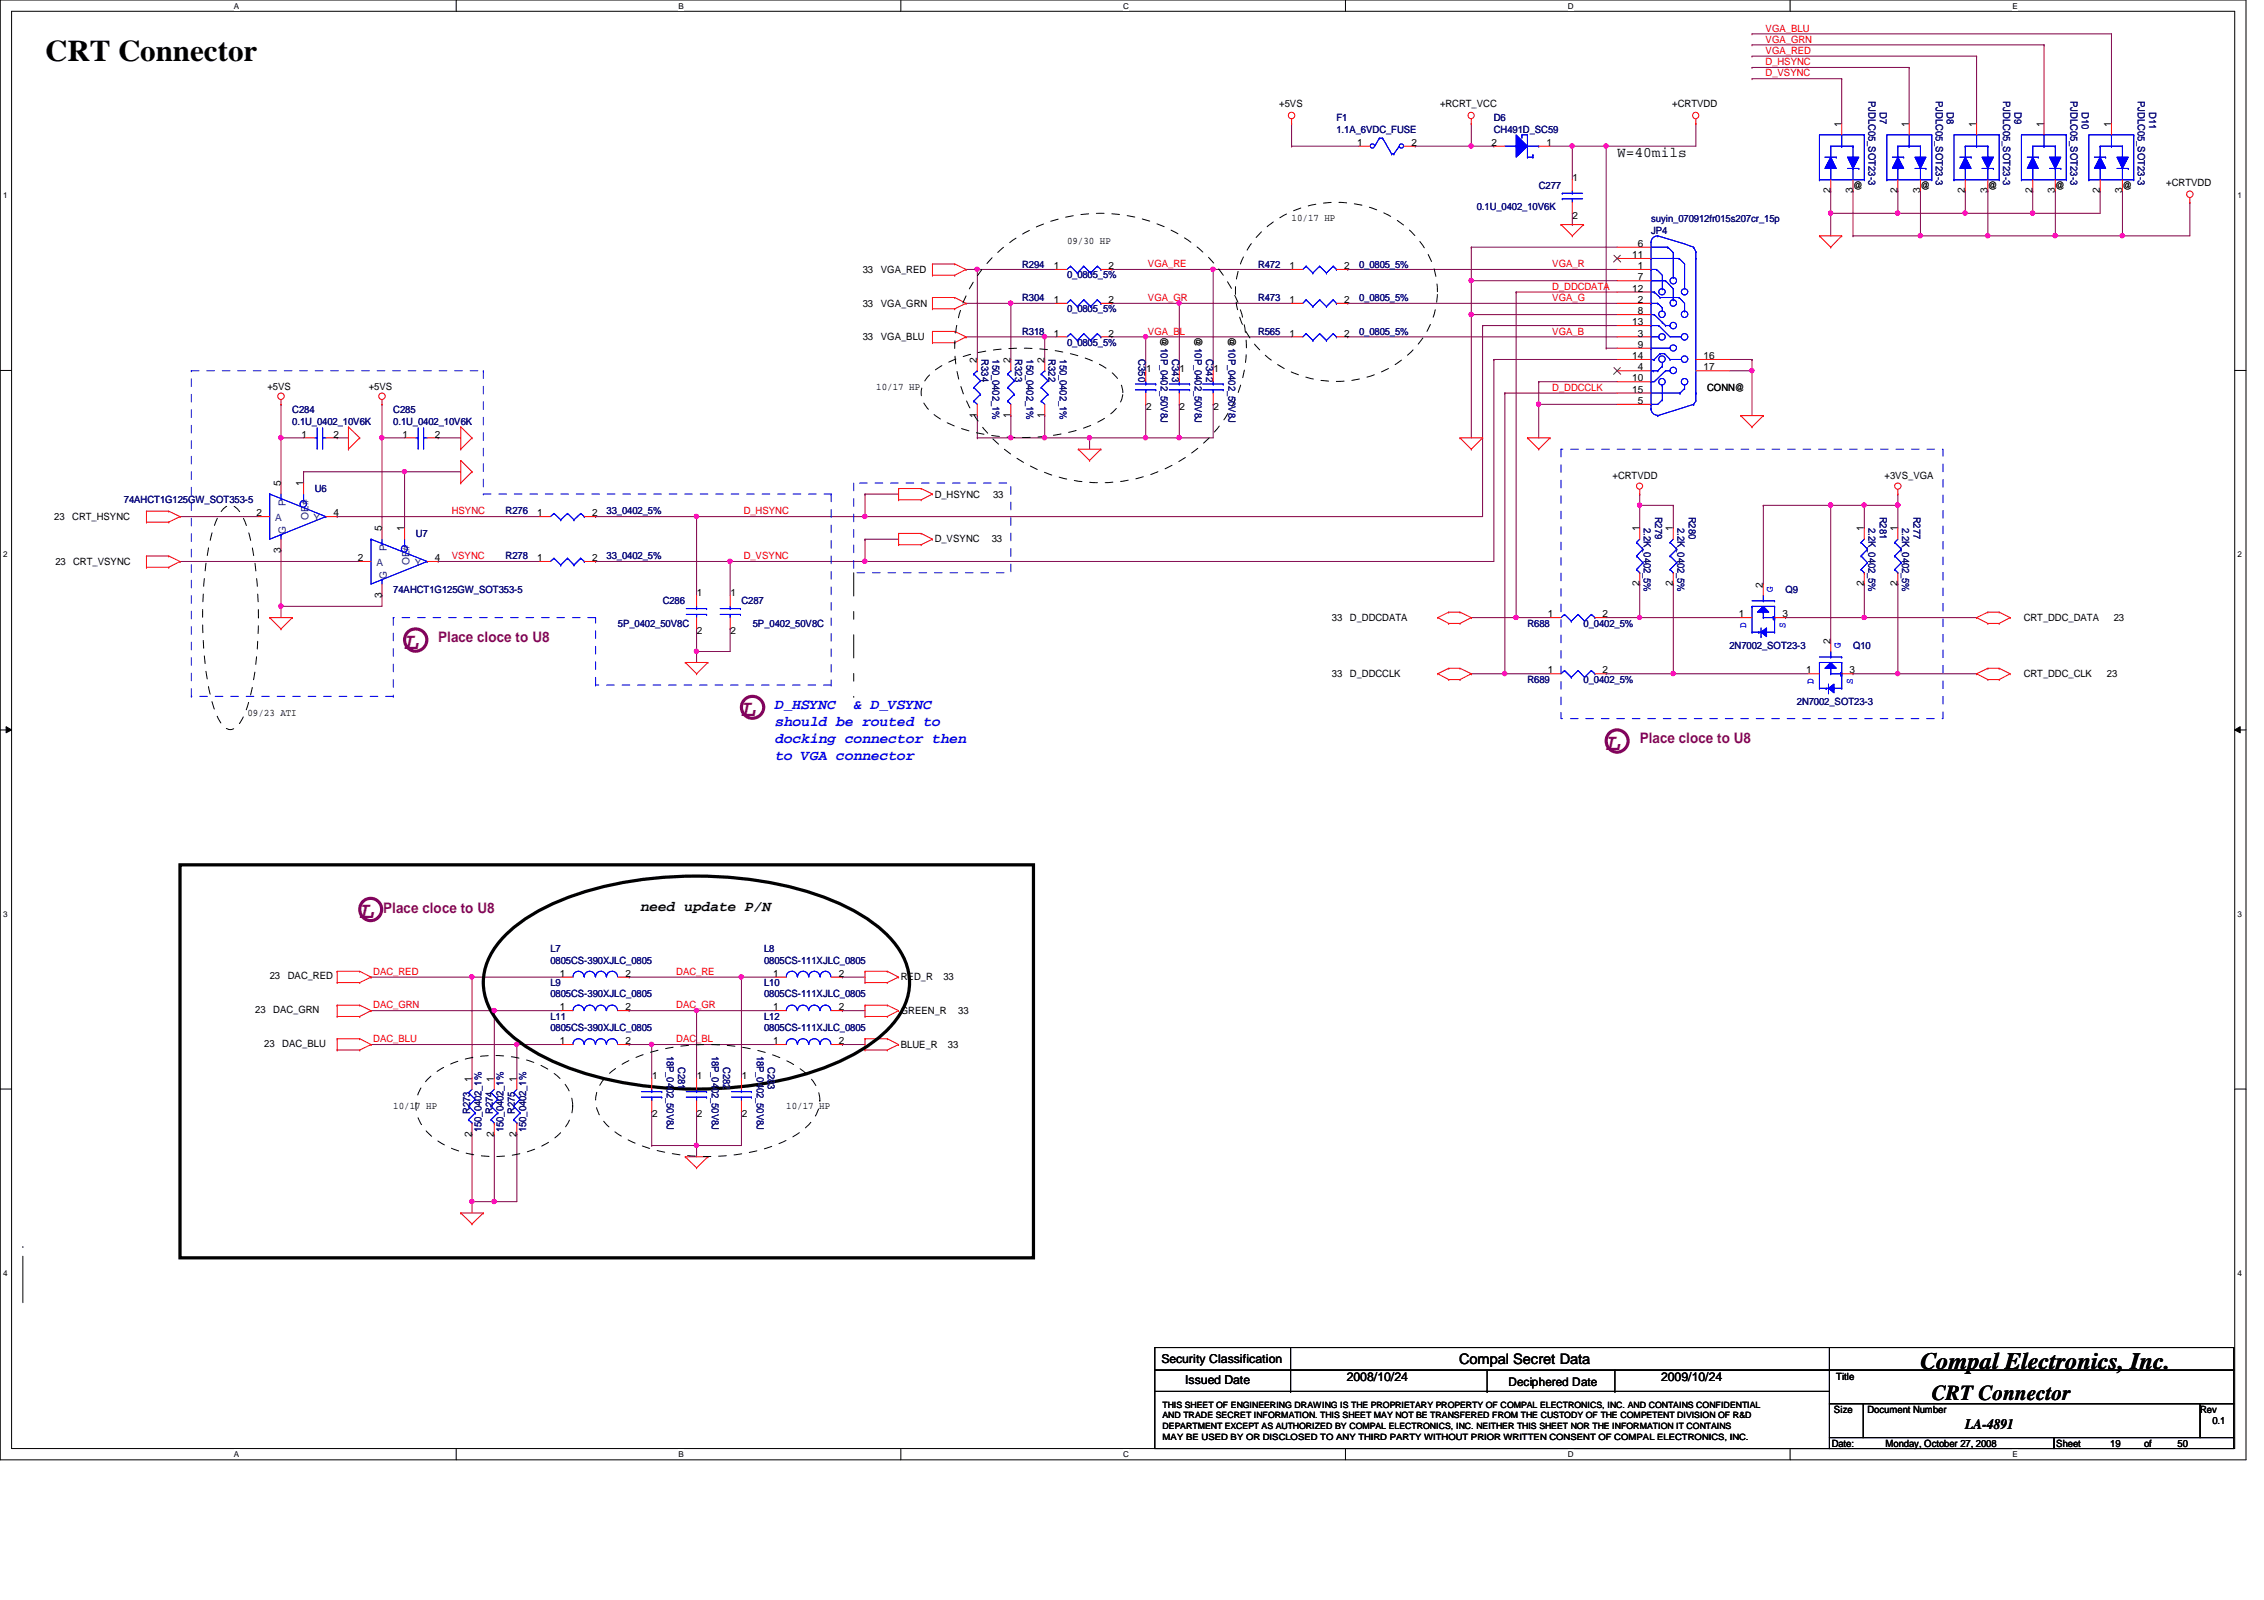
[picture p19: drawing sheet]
<svg xmlns="http://www.w3.org/2000/svg" width="297mm" height="210mm" viewBox="0 0 297 210" stroke-linecap="round" stroke-linejoin="round" font-family="sans-serif">
<defs><g id="words">
<text font-size="3.9" x="5.9" y="8">CRT Connector</text>
<g font-size="3.1" fill="#800080">
<text x="53.1" y="85.1">L</text>
<text x="97.3" y="94">L</text>
<text x="210.7" y="98.4">L</text>
<text x="47.2" y="120.5">L</text>
</g>
<text font-size="3.1" x="252" y="179.6">Compal Electronics, Inc.</text>
<text font-size="2.8" x="253.4" y="183.7">CRT Connector</text>
<g font-size="1.9">
<text x="212.2" y="20.7">W=40mils</text>
<text x="84" y="119.5">need update P/N</text>
<text x="191.4" y="178.9">Compal Secret Data</text>
<text x="257.8" y="187.4">LA-4891</text>
</g>
<g font-size="1.9" fill="#800080">
<text x="57.5" y="84.3">Place cloce to U8</text>
<text x="215.1" y="97.5">Place cloce to U8</text>
<text x="50.3" y="119.8">Place cloce to U8</text>
</g>
<g font-size="1.9" fill="#00f">
<text x="101.7" y="93">D_HSYNC</text>
<text x="101.7" y="95.2">should be routed to</text>
<text x="112" y="93">&amp; D_VSYNC</text>
<text x="101.7" y="97.5">docking connector then</text>
<text x="101.7" y="99.7">to VGA connector</text>
</g>
<g font-size="1.6">
<text x="152.4" y="178.8">Security Classification</text>
<text x="155.5" y="181.6">Issued Date</text>
<text x="176.7" y="181.2">2008/10/24</text>
<text x="197.9" y="181.8">Deciphered Date</text>
<text x="217.9" y="181.2">2009/10/24</text>
</g>
<g font-size="1.3" fill="#f00">
<text x="231.6" y="5.6">VGA_GRN</text>
<text x="231.6" y="4.1">VGA_BLU</text>
<text x="231.6" y="7.1">VGA_RED</text>
<text x="231.6" y="10">D_VSYNC</text>
<text x="231.6" y="8.6">D_HSYNC</text>
<text x="150.6" y="35.1">VGA_RE</text>
<text x="203.7" y="35.1">VGA_R</text>
<text x="150.6" y="39.5">VGA_GR</text>
<text x="203.7" y="38">D_DDCDATA</text>
<text x="203.7" y="39.5">VGA_G</text>
<text x="150.6" y="43.9">VGA_BL</text>
<text x="203.7" y="43.9">VGA_B</text>
<text x="203.7" y="51.3">D_DDCCLK</text>
<text x="59.3" y="67.5">HSYNC</text>
<text x="97.6" y="67.5">D_HSYNC</text>
<text x="59.3" y="73.4">VSYNC</text>
<text x="97.6" y="73.4">D_VSYNC</text>
<text x="49" y="127.9">DAC_RED</text>
<text x="88.7" y="127.9">DAC_RE</text>
<text x="49" y="132.3">DAC_GRN</text>
<text x="49" y="136.7">DAC_BLU</text>
<text x="88.7" y="136.7">DAC_BL</text>
<text x="88.7" y="132.3">DAC_GR</text>
</g>
<g font-size="1.3">
<text x="167.8" y="14">+5VS</text>
<text x="188.9" y="14">+RCRT_VCC</text>
<text x="219.4" y="14">+CRTVDD</text>
<text x="241.6" y="16.7" transform="rotate(-90 241.6 16.7)">1</text>
<text x="250.4" y="16.7" transform="rotate(-90 250.4 16.7)">1</text>
<text x="259.3" y="16.7" transform="rotate(-90 259.3 16.7)">1</text>
<text x="268.1" y="16.7" transform="rotate(-90 268.1 16.7)">1</text>
<text x="277" y="16.7" transform="rotate(-90 277 16.7)">1</text>
<text x="178.1" y="19.1">1</text>
<text x="185.2" y="19.1">2</text>
<text x="195.7" y="19.1">2</text>
<text x="202.9" y="19.1">1</text>
<text x="206.3" y="23.7">1</text>
<text x="169.5" y="29">10/17 HP</text>
<text x="206.3" y="28.7">2</text>
<text x="240.2" y="25.4" transform="rotate(-90 240.2 25.4)">2</text>
<text x="243.1" y="25.4" transform="rotate(-90 243.1 25.4)">3</text>
<text x="243.1" y="24.8">@</text>
<text x="249" y="25.4" transform="rotate(-90 249 25.4)">2</text>
<text x="251.9" y="25.4" transform="rotate(-90 251.9 25.4)">3</text>
<text x="252" y="24.8">@</text>
<text x="257.8" y="25.4" transform="rotate(-90 257.8 25.4)">2</text>
<text x="260.8" y="25.4" transform="rotate(-90 260.8 25.4)">3</text>
<text x="260.8" y="24.8">@</text>
<text x="266.7" y="25.4" transform="rotate(-90 266.7 25.4)">2</text>
<text x="269.6" y="25.4" transform="rotate(-90 269.6 25.4)">3</text>
<text x="269.7" y="24.8">@</text>
<text x="275.5" y="25.4" transform="rotate(-90 275.5 25.4)">2</text>
<text x="278.4" y="25.4" transform="rotate(-90 278.4 25.4)">3</text>
<text x="278.5" y="24.8">@</text>
<text x="284.2" y="24.3">+CRTVDD</text>
<text x="113.2" y="35.8">33</text>
<text x="115.6" y="35.8">VGA_RED</text>
<text x="138.3" y="35.3">1</text>
<text x="140" y="32">09/30 HP</text>
<text x="145.5" y="35.3">2</text>
<text x="169.2" y="35.3">1</text>
<text x="176.4" y="35.3">2</text>
<text x="214.2" y="33.9">11</text>
<text x="214.9" y="32.4">6</text>
<text x="214.9" y="35.3">1</text>
<text x="113.2" y="40.2">33</text>
<text x="115.6" y="40.2">VGA_GRN</text>
<text x="138.3" y="39.8">1</text>
<text x="145.5" y="39.8">2</text>
<text x="169.2" y="39.8">1</text>
<text x="176.4" y="39.8">2</text>
<text x="214.2" y="38.3">12</text>
<text x="214.9" y="36.8">7</text>
<text x="214.9" y="39.8">2</text>
<text x="214.9" y="41.2">8</text>
<text x="113.2" y="44.7">33</text>
<text x="115.6" y="44.7">VGA_BLU</text>
<text x="128.2" y="47.6" transform="rotate(-90 128.2 47.6)">2</text>
<text x="132.6" y="47.6" transform="rotate(-90 132.6 47.6)">2</text>
<text x="137" y="47.6" transform="rotate(-90 137 47.6)">2</text>
<text x="138.3" y="44.2">1</text>
<text x="145.5" y="44.2">2</text>
<text x="152.3" y="44.2" transform="rotate(90 152.3 44.2)">@10P_0402_50V8J</text>
<text x="156.8" y="44.2" transform="rotate(90 156.8 44.2)">@10P_0402_50V8J</text>
<text x="161.2" y="44.2" transform="rotate(90 161.2 44.2)">@10P_0402_50V8J</text>
<text x="169.2" y="44.2">1</text>
<text x="176.4" y="44.2">2</text>
<text x="214.2" y="42.7">13</text>
<text x="214.2" y="47.1">14</text>
<text x="214.9" y="44.2">3</text>
<text x="214.9" y="45.6">9</text>
<text x="223.5" y="47.1">16</text>
<text x="35.1" y="51.1">+5VS</text>
<text x="48.4" y="51.1">+5VS</text>
<text x="115" y="51.1">10/17 HP</text>
<text x="150.4" y="48.8">1</text>
<text x="150.4" y="53.8">2</text>
<text x="154.8" y="48.8">1</text>
<text x="154.8" y="53.8">2</text>
<text x="159.2" y="48.8">1</text>
<text x="159.2" y="53.8">2</text>
<text x="214.2" y="50">10</text>
<text x="214.2" y="51.5">15</text>
<text x="214.9" y="48.6">4</text>
<text x="214.9" y="53">5</text>
<text x="223.5" y="48.6">17</text>
<text x="224" y="51.3">CONN@</text>
<text x="39.6" y="57.4">1</text>
<text x="43.8" y="57.4">2</text>
<text x="52.8" y="57.4">1</text>
<text x="57.1" y="57.4">2</text>
<text x="128.2" y="54.8" transform="rotate(-90 128.2 54.8)">1</text>
<text x="132.6" y="54.8" transform="rotate(-90 132.6 54.8)">1</text>
<text x="137" y="54.8" transform="rotate(-90 137 54.8)">1</text>
<text x="36.8" y="63.8" transform="rotate(-90 36.8 63.8)">5</text>
<text x="39.8" y="63.8" transform="rotate(-90 39.8 63.8)">1</text>
<text x="122.6" y="65.3">D_HSYNC</text>
<text x="130.3" y="65.3">33</text>
<text x="211.6" y="62.8">+CRTVDD</text>
<text x="247.3" y="62.8">+3VS_VGA</text>
<text x="7.1" y="68.2">23</text>
<text x="9.5" y="68.2">CRT_HSYNC</text>
<text x="33.7" y="67.7">2</text>
<text x="43.8" y="67.7">4</text>
<text x="50.1" y="69.7" transform="rotate(-90 50.1 69.7)">5</text>
<text x="53" y="69.7" transform="rotate(-90 53 69.7)">1</text>
<text x="70.5" y="67.7">1</text>
<text x="77.7" y="67.7">2</text>
<text x="122.6" y="71.2">D_VSYNC</text>
<text x="130.1" y="71.2">33</text>
<text x="215.1" y="69.7" transform="rotate(-90 215.1 69.7)">1</text>
<text x="219.5" y="69.7" transform="rotate(-90 219.5 69.7)">1</text>
<text x="244.6" y="69.7" transform="rotate(-90 244.6 69.7)">1</text>
<text x="249" y="69.7" transform="rotate(-90 249 69.7)">1</text>
<text x="7.3" y="74.1">23</text>
<text x="9.6" y="74.1">CRT_VSYNC</text>
<text x="36.8" y="72.5" transform="rotate(-90 36.8 72.5)">3</text>
<text x="46.9" y="73.6">2</text>
<text x="57.1" y="73.6">4</text>
<text x="70.5" y="73.6">1</text>
<text x="77.7" y="73.6">2</text>
<text x="215.1" y="76.9" transform="rotate(-90 215.1 76.9)">2</text>
<text x="219.5" y="76.9" transform="rotate(-90 219.5 76.9)">2</text>
<text x="231.3" y="77.1" transform="rotate(-90 231.3 77.1)">2</text>
<text x="244.6" y="76.9" transform="rotate(-90 244.6 76.9)">2</text>
<text x="249" y="76.9" transform="rotate(-90 249 76.9)">2</text>
<text x="50.1" y="78.4" transform="rotate(-90 50.1 78.4)">3</text>
<text x="91.4" y="78.2">1</text>
<text x="91.4" y="83.2">2</text>
<text x="95.8" y="78.2">1</text>
<text x="95.8" y="83.2">2</text>
<text x="174.7" y="81.5">33</text>
<text x="177.1" y="81.5">D_DDCDATA</text>
<text x="203.1" y="81">1</text>
<text x="210.3" y="81">2</text>
<text x="228.1" y="81">1</text>
<text x="233.8" y="81">3</text>
<text x="265.5" y="81.5">CRT_DDC_DATA</text>
<text x="277.3" y="81.5">23</text>
<text x="174.7" y="88.9">33</text>
<text x="177.1" y="88.9">D_DDCCLK</text>
<text x="203.1" y="88.3">1</text>
<text x="210.3" y="88.3">2</text>
<text x="237" y="88.3">1</text>
<text x="240.2" y="84.5" transform="rotate(-90 240.2 84.5)">2</text>
<text x="242.7" y="88.3">3</text>
<text x="265.5" y="88.9">CRT_DDC_CLK</text>
<text x="276.4" y="88.9">23</text>
<text x="32.5" y="93.9">09/23 ATI</text>
<text x="35.4" y="128.5">23</text>
<text x="37.8" y="128.5">DAC_RED</text>
<text x="73.4" y="128.1">1</text>
<text x="82.1" y="128.1">2</text>
<text x="101.4" y="128.1">1</text>
<text x="110.1" y="128.1">2</text>
<text x="118.2" y="128.6">RED_R</text>
<text x="123.8" y="128.6">33</text>
<text x="33.5" y="132.9">23</text>
<text x="34.7" y="137.3">23</text>
<text x="35.9" y="132.9">DAC_GRN</text>
<text x="37" y="137.3">DAC_BLU</text>
<text x="73.4" y="132.5">1</text>
<text x="73.4" y="137">1</text>
<text x="82.1" y="132.5">2</text>
<text x="82.1" y="137">2</text>
<text x="101.4" y="137">1</text>
<text x="101.4" y="132.5">1</text>
<text x="110.1" y="137">2</text>
<text x="110.1" y="132.5">2</text>
<text x="118.2" y="133.1">GREEN_R</text>
<text x="118.2" y="137.5">BLUE_R</text>
<text x="124.4" y="137.5">33</text>
<text x="125.7" y="133.1">33</text>
<text x="61.9" y="141.9" transform="rotate(-90 61.9 141.9)">1</text>
<text x="64.8" y="141.9" transform="rotate(-90 64.8 141.9)">1</text>
<text x="67.8" y="141.9" transform="rotate(-90 67.8 141.9)">1</text>
<text x="85.6" y="141.6">1</text>
<text x="91.4" y="141.6">1</text>
<text x="97.3" y="141.6">1</text>
<text x="51.6" y="145.5">10/17 HP</text>
<text x="61.9" y="149.1" transform="rotate(-90 61.9 149.1)">2</text>
<text x="64.8" y="149.1" transform="rotate(-90 64.8 149.1)">2</text>
<text x="67.8" y="149.1" transform="rotate(-90 67.8 149.1)">2</text>
<text x="85.6" y="146.6">2</text>
<text x="91.4" y="146.6">2</text>
<text x="97.3" y="146.6">2</text>
<text x="103.2" y="145.5">10/17 HP</text>
<text x="240.6" y="185.3">Size</text>
<text x="240.9" y="181.1">Title</text>
<text x="245" y="185.3">Document Number</text>
<text x="288.7" y="185.3">Rev</text>
<text x="240.3" y="189.8">Date:</text>
<text x="247.4" y="189.8">Monday, October 27, 2008</text>
<text x="269.8" y="189.8">Sheet</text>
<text x="276.9" y="189.8">19</text>
<text x="281.3" y="189.8">of</text>
<text x="285.7" y="189.8">50</text>
<text x="290.3" y="186.8">0.1</text>
</g>
<g font-size="1.3" fill="#000080">
<text x="175.3" y="15.9">F1</text>
<text x="175.3" y="17.4">1.1A_6VDC_FUSE</text>
<text x="196" y="15.9">D6</text>
<text x="196" y="17.4">CH491D_SC59</text>
<text x="245.1" y="13.3" transform="rotate(90 245.1 13.3)">PJDLC05_SOT23-3</text>
<text x="246.6" y="14.7" transform="rotate(90 246.6 14.7)">D7</text>
<text x="254" y="13.3" transform="rotate(90 254 13.3)">PJDLC05_SOT23-3</text>
<text x="255.4" y="14.7" transform="rotate(90 255.4 14.7)">D8</text>
<text x="262.8" y="13.3" transform="rotate(90 262.8 13.3)">PJDLC05_SOT23-3</text>
<text x="264.3" y="14.7" transform="rotate(90 264.3 14.7)">D9</text>
<text x="271.6" y="13.3" transform="rotate(90 271.6 13.3)">PJDLC05_SOT23-3</text>
<text x="273.1" y="14.7" transform="rotate(90 273.1 14.7)">D10</text>
<text x="280.5" y="13.3" transform="rotate(90 280.5 13.3)">PJDLC05_SOT23-3</text>
<text x="282" y="14.7" transform="rotate(90 282 14.7)">D11</text>
<text x="193.8" y="27.6">0.1U_0402_10V6K</text>
<text x="201.9" y="24.8">C277</text>
<text x="216.6" y="29.2">suyin_070912fr015s207cr_15p</text>
<text x="134.1" y="35.1">R294</text>
<text x="165.1" y="35.1">R472</text>
<text x="178.3" y="35.1">0_0805_5%</text>
<text x="216.6" y="30.6">JP4</text>
<text x="134.1" y="39.5">R304</text>
<text x="140" y="41">0_0805_5%</text>
<text x="140" y="36.5">0_0805_5%</text>
<text x="165.1" y="39.5">R473</text>
<text x="178.3" y="39.5">0_0805_5%</text>
<text x="128.8" y="47.2" transform="rotate(90 128.8 47.2)">R334</text>
<text x="130.2" y="47.2" transform="rotate(90 130.2 47.2)">150_0402_1%</text>
<text x="133.2" y="47.2" transform="rotate(90 133.2 47.2)">R323</text>
<text x="134.1" y="43.9">R318</text>
<text x="134.7" y="47.2" transform="rotate(90 134.7 47.2)">150_0402_1%</text>
<text x="137.6" y="47.2" transform="rotate(90 137.6 47.2)">R322</text>
<text x="139.1" y="47.2" transform="rotate(90 139.1 47.2)">150_0402_1%</text>
<text x="140" y="45.4">0_0805_5%</text>
<text x="149.4" y="47.2" transform="rotate(90 149.4 47.2)">C350</text>
<text x="153.8" y="47.2" transform="rotate(90 153.8 47.2)">C343</text>
<text x="158.2" y="47.2" transform="rotate(90 158.2 47.2)">C342</text>
<text x="165.1" y="43.9">R565</text>
<text x="178.3" y="43.9">0_0805_5%</text>
<text x="38.4" y="54.2">C284</text>
<text x="38.4" y="55.7">0.1U_0402_10V6K</text>
<text x="51.6" y="54.2">C285</text>
<text x="51.6" y="55.7">0.1U_0402_10V6K</text>
<text x="16.3" y="66">74AHCT1G125GW_SOT353-5</text>
<text x="41.3" y="64.6">U6</text>
<text x="54.6" y="70.4">U7</text>
<text x="66.3" y="67.5">R276</text>
<text x="79.6" y="67.5">33_0402_5%</text>
<text x="215.7" y="69.3" transform="rotate(90 215.7 69.3)">2.2K_0402_5%</text>
<text x="217.2" y="67.8" transform="rotate(90 217.2 67.8)">R279</text>
<text x="220.1" y="69.3" transform="rotate(90 220.1 69.3)">2.2K_0402_5%</text>
<text x="221.6" y="67.8" transform="rotate(90 221.6 67.8)">R280</text>
<text x="245.1" y="69.3" transform="rotate(90 245.1 69.3)">2.2K_0402_5%</text>
<text x="246.6" y="67.8" transform="rotate(90 246.6 67.8)">R281</text>
<text x="249.6" y="69.3" transform="rotate(90 249.6 69.3)">2.2K_0402_5%</text>
<text x="251" y="67.8" transform="rotate(90 251 67.8)">R277</text>
<text x="51.6" y="77.8">74AHCT1G125GW_SOT353-5</text>
<text x="66.3" y="73.4">R278</text>
<text x="79.6" y="73.4">33_0402_5%</text>
<text x="234.3" y="77.8">Q9</text>
<text x="81.1" y="82.2">5P_0402_50V8C</text>
<text x="86.9" y="79.3">C286</text>
<text x="97.3" y="79.3">C287</text>
<text x="98.8" y="82.2">5P_0402_50V8C</text>
<text x="200.4" y="82.2">R688</text>
<text x="207.8" y="82.2">0_0402_5%</text>
<text x="200.4" y="89.6">R689</text>
<text x="207.8" y="89.6">0_0402_5%</text>
<text x="226.9" y="85.2">2N7002_SOT23-3</text>
<text x="243.1" y="85.2">Q10</text>
<text x="235.8" y="92.5">2N7002_SOT23-3</text>
<text x="72.2" y="124.9">L7</text>
<text x="100.2" y="124.9">L8</text>
<text x="72.2" y="129.4">L9</text>
<text x="72.2" y="130.9">0805CS-390XJLC_0805</text>
<text x="72.2" y="126.4">0805CS-390XJLC_0805</text>
<text x="100.2" y="126.4">0805CS-111XJLC_0805</text>
<text x="100.2" y="129.4">L10</text>
<text x="100.2" y="130.9">0805CS-111XJLC_0805</text>
<text x="72.2" y="133.8">L11</text>
<text x="72.2" y="135.3">0805CS-390XJLC_0805</text>
<text x="100.2" y="133.8">L12</text>
<text x="100.2" y="135.3">0805CS-111XJLC_0805</text>
<text x="87.5" y="138.5" transform="rotate(90 87.5 138.5)">18P_0402_50V8J</text>
<text x="89" y="140" transform="rotate(90 89 140)">C281</text>
<text x="93.4" y="138.5" transform="rotate(90 93.4 138.5)">18P_0402_50V8J</text>
<text x="94.9" y="140" transform="rotate(90 94.9 140)">C282</text>
<text x="99.3" y="138.5" transform="rotate(90 99.3 138.5)">18P_0402_50V8J</text>
<text x="100.7" y="140" transform="rotate(90 100.7 140)">C283</text>
<text x="61.7" y="146.1" transform="rotate(-90 61.7 146.1)">R273</text>
<text x="63.2" y="148.5" transform="rotate(-90 63.2 148.5)">150_0402_1%</text>
<text x="64.6" y="146.1" transform="rotate(-90 64.6 146.1)">R274</text>
<text x="66.1" y="148.5" transform="rotate(-90 66.1 148.5)">150_0402_1%</text>
<text x="67.6" y="146.1" transform="rotate(-90 67.6 146.1)">R275</text>
<text x="69" y="148.5" transform="rotate(-90 69 148.5)">150_0402_1%</text>
</g>
<g font-size="1.3" fill="#004080">
<text x="36.1" y="68.4">A</text>
<text x="37.5" y="70" transform="rotate(-90 37.5 70)">G</text>
<text x="37.5" y="66.4" transform="rotate(-90 37.5 66.4)">P</text>
<text x="40.5" y="68.2" transform="rotate(-90 40.5 68.2)">OE#</text>
<text x="41.1" y="68.4">Y</text>
<text x="49.4" y="74.3">A</text>
<text x="50.8" y="75.9" transform="rotate(-90 50.8 75.9)">G</text>
<text x="50.8" y="72.3" transform="rotate(-90 50.8 72.3)">P</text>
<text x="53.7" y="74.2" transform="rotate(-90 53.7 74.2)">OE#</text>
<text x="54.4" y="74.3">Y</text>
</g>
<g font-size="1.3" fill="#00f">
<text x="232.6" y="77.6" transform="rotate(-90 232.6 77.6)">G</text>
<text x="229.1" y="82.4" transform="rotate(-90 229.1 82.4)">D</text>
<text x="234.3" y="82.4" transform="rotate(-90 234.3 82.4)">S</text>
<text x="238" y="89.7" transform="rotate(-90 238 89.7)">D</text>
<text x="241.5" y="85" transform="rotate(-90 241.5 85)">G</text>
<text x="243.1" y="89.7" transform="rotate(-90 243.1 89.7)">S</text>
</g>
<g font-size="1.1">
<text x="30.7" y="1.1">A</text>
<text x="89" y="1.1">B</text>
<text x="147.4" y="1.1">C</text>
<text x="205.7" y="1.1">D</text>
<text x="264" y="1.1">E</text>
<text x=".4" y="26">1</text>
<text x="293.6" y="26">1</text>
<text x=".4" y="73.1">2</text>
<text x="293.6" y="73.1">2</text>
<text x=".4" y="120.3">3</text>
<text x="293.6" y="120.3">3</text>
<text x=".4" y="167.4">4</text>
<text x="293.6" y="167.4">4</text>
<text x="152.5" y="184.7">THIS SHEET OF ENGINEERING DRAWING IS THE PROPRIETARY PROPERTY OF COMPAL ELECTRONICS, INC. AND CONTAINS CONFIDENTIAL</text>
<text x="30.7" y="191.2">A</text>
<text x="89" y="191.2">B</text>
<text x="147.4" y="191.2">C</text>
<text x="152.5" y="187.5">DEPARTMENT EXCEPT AS AUTHORIZED BY COMPAL ELECTRONICS, INC. NEITHER THIS SHEET NOR THE INFORMATION IT CONTAINS</text>
<text x="152.5" y="188.8">MAY BE USED BY OR DISCLOSED TO ANY THIRD PARTY WITHOUT PRIOR WRITTEN CONSENT OF COMPAL ELECTRONICS, INC.</text>
<text x="152.5" y="186.1">AND TRADE SECRET INFORMATION. THIS SHEET MAY NOT BE TRANSFERED FROM THE CUSTODY OF THE COMPETENT DIVISION OF R&amp;D</text>
<text x="205.7" y="191.2">D</text>
<text x="264" y="191.2">E</text>
</g>
</g></defs>
<path d="M0 0h294.7v191.5h-294.7zM1.5 1.5h291.7v188.5h-291.7z" fill="none" stroke="#000" stroke-width=".13"/>
<g fill="#fff">
<path d="M30.7 .2h.7v1.2h-.7z"/>
<path d="M30.7 190.2h.7v1.2h-.7z"/>
</g>
<path d="M59.9 0v1.5M59.9 190v1.5" fill="none" stroke="#000" stroke-width=".13"/>
<g fill="#fff">
<path d="M89 .2h.7v1.2h-.7z"/>
<path d="M89 190.2h.7v1.2h-.7z"/>
</g>
<path d="M118.2 0v1.5M118.2 190v1.5" fill="none" stroke="#000" stroke-width=".13"/>
<g fill="#fff">
<path d="M147.4 .2h.7v1.2h-.7z"/>
<path d="M147.4 190.2h.7v1.2h-.7z"/>
</g>
<path d="M176.5 0v1.5M176.5 190v1.5" fill="none" stroke="#000" stroke-width=".13"/>
<g fill="#fff">
<path d="M205.7 .2h.8v1.2h-.8z"/>
<path d="M205.7 190.2h.8v1.2h-.8z"/>
</g>
<path d="M234.9 0v1.5M234.9 190v1.5" fill="none" stroke="#000" stroke-width=".13"/>
<g fill="#fff">
<path d="M264 .2h.7v1.2h-.7z"/>
<path d="M264 190.2h.7v1.2h-.7z"/>
<path d="M.4 25h.6v1.2h-.6z"/>
<path d="M293.6 25h.6v1.2h-.6z"/>
<path d="M.4 72.1h.6v1.2h-.6z"/>
<path d="M293.6 72.1h.6v1.2h-.6z"/>
</g>
<path d="M0 48.6h1.5M293.2 48.6h1.5" fill="none" stroke="#000" stroke-width=".13"/>
<g fill="#fff">
<path d="M.4 119.3h.6v1.2h-.6z"/>
<path d="M293.6 119.3h.6v1.2h-.6z"/>
</g>
<path d="M0 95.8h1.5M.8 95.3l.7 .5-.7 .3zM293.2 95.8l.7-.5v.8zM293.2 95.8h1.5" fill="none" stroke="#000" stroke-width=".13"/>
<path d="M.8 95.3l.7 .5-.7 .3zM293.2 95.8l.7-.5v.8z" fill="#000"/>
<g fill="#fff">
<path d="M.4 166.4h.6v1.2h-.6z"/>
<path d="M293.6 166.4h.6v1.2h-.6z"/>
</g>
<path d="M0 142.9h1.5M293.2 142.9h1.5" fill="none" stroke="#000" stroke-width=".13"/>
<path d="M36.9 79.5h.1M36.9 79.5v1.5" fill="none" stroke="#800040" stroke-width=".13"/>
<circle cx="36.8" cy="79.5" r=".29" fill="#f0f"/>
<circle cx="36.8" cy="79.5" r=".29" fill="none" stroke="#f0f" stroke-width=".13"/>
<path d="M244.6 76.6h.1M244.6 76.6v4.4" fill="none" stroke="#800040" stroke-width=".13"/>
<circle cx="244.6" cy="81" r=".29" fill="#f0f"/>
<circle cx="244.6" cy="81" r=".29" fill="none" stroke="#f0f" stroke-width=".13"/>
<path d="M249 76.6h.1M249 76.6v11.8" fill="none" stroke="#800040" stroke-width=".13"/>
<circle cx="249" cy="88.4" r=".29" fill="#f0f"/>
<circle cx="249" cy="88.4" r=".29" fill="none" stroke="#f0f" stroke-width=".13"/>
<path d="M240.2 66.3h.1M240.2 66.3h4.4M244.6 66.3h.1M244.6 66.3v3M249 66.3h.1M249 66.3v3" fill="none" stroke="#800040" stroke-width=".13"/>
<circle cx="244.6" cy="66.3" r=".29" fill="#f0f"/>
<circle cx="244.6" cy="66.3" r=".29" fill="none" stroke="#f0f" stroke-width=".13"/>
<circle cx="240.2" cy="66.3" r=".29" fill="#f0f"/>
<circle cx="240.2" cy="66.3" r=".29" fill="none" stroke="#f0f" stroke-width=".13"/>
<g fill="none" stroke="#800040" stroke-width=".13">
<path d="M169.5 19.2h.1M169.5 19.2h8.8M185.7 19.2h.1M185.7 19.2h7.3M203.4 19.2h7.3M206.3 19.2h.1M210.7 19.2h.1M210.7 19.2v26.5M198.9 38.3h.1M198.9 38.3v42.7M210.7 45.7h.1M210.7 45.7h1.5"/>
<path d="M243.1 88.4h.1M243.1 88.4h5.9M244.6 81h.1M244.6 81h14.7"/>
</g>
<circle cx="198.9" cy="81" r=".29" fill="#f0f"/>
<circle cx="198.9" cy="81" r=".29" fill="none" stroke="#f0f" stroke-width=".13"/>
<path d="M197.4 51.6h.1M197.4 51.6v36.8" fill="none" stroke="#800040" stroke-width=".13"/>
<circle cx="197.4" cy="88.4" r=".29" fill="#f0f"/>
<circle cx="197.4" cy="88.4" r=".29" fill="none" stroke="#f0f" stroke-width=".13"/>
<path d="M50.1 53h.1M50.1 57.4h.1M50.1 53v16.3M249 88.4h.1M249 88.4h10.3" fill="none" stroke="#800040" stroke-width=".13"/>
<circle cx="50.1" cy="57.4" r=".29" fill="#f0f"/>
<circle cx="50.1" cy="57.4" r=".29" fill="none" stroke="#f0f" stroke-width=".13"/>
<path d="M198.9 38.3h.1M198.9 38.3h13.3M57.5 57.4h.1M57.5 57.4h2.9M197.4 51.6h.1M197.4 51.6h14.8M249 64.8h.1M249 64.8v1.5M193 81h.1M193 88.4h.1M193 81h5.9M193 88.4h4.4" fill="none" stroke="#800040" stroke-width=".13"/>
<circle cx="249" cy="66.3" r=".29" fill="#f0f"/>
<circle cx="249" cy="66.3" r=".29" fill="none" stroke="#f0f" stroke-width=".13"/>
<path d="M193 16.2h.1M193 16.2v3M36.9 57.4h.1M36.9 57.4h2.9M36.9 57.4v6" fill="none" stroke="#800040" stroke-width=".13"/>
<circle cx="193" cy="19.2" r=".29" fill="#f0f"/>
<circle cx="193" cy="19.2" r=".29" fill="none" stroke="#f0f" stroke-width=".13"/>
<path d="M36.9 53h.1M36.9 53v4.4" fill="none" stroke="#800040" stroke-width=".13"/>
<circle cx="36.8" cy="57.4" r=".29" fill="#f0f"/>
<circle cx="36.8" cy="57.4" r=".29" fill="none" stroke="#f0f" stroke-width=".13"/>
<path d="M44.2 57.4h.1M44.2 57.4h1.5M215.1 81h.1M215.1 81h13.3" fill="none" stroke="#800040" stroke-width=".13"/>
<circle cx="215.1" cy="81" r=".29" fill="#f0f"/>
<circle cx="215.1" cy="81" r=".29" fill="none" stroke="#f0f" stroke-width=".13"/>
<path d="M219.5 88.4h.1M219.5 88.4h17.7" fill="none" stroke="#800040" stroke-width=".13"/>
<circle cx="219.5" cy="88.4" r=".29" fill="#f0f"/>
<circle cx="219.5" cy="88.4" r=".29" fill="none" stroke="#f0f" stroke-width=".13"/>
<path d="M231.3 66.3h.1M231.3 66.3v10.3M231.3 66.3h8.9M240.2 66.3h.1M240.2 66.3v17.7" fill="none" stroke="#800040" stroke-width=".13"/>
<circle cx="240.2" cy="66.3" r=".29" fill="#f0f"/>
<circle cx="240.2" cy="66.3" r=".29" fill="none" stroke="#f0f" stroke-width=".13"/>
<g fill="none" stroke="#800040" stroke-width=".13">
<path d="M222.5 16.2h.1M222.5 16.2v3M53.1 61.9h.1M53.1 61.9v7.4M113.5 64.8h.1M113.5 70.7h.1M113.5 67.8h.1M113.5 64.8v3M113.5 70.7v3M113.5 64.8h4.4M113.5 70.7h4.4M113.5 67.8h81"/>
<path d="M215.1 76.6h.1M215.1 76.6v4.4M219.5 66.3h.1M219.5 76.6h.1M219.5 66.3v3M219.5 76.6v11.8"/>
</g>
<circle cx="113.5" cy="67.7" r=".29" fill="#f0f"/>
<circle cx="113.5" cy="67.7" r=".29" fill="none" stroke="#f0f" stroke-width=".13"/>
<g fill="none" stroke="#800040" stroke-width=".13">
<path d="M193 19.2h3M196 19.2h.1M194.5 42.7h.1M194.5 42.7v25.1M194.5 42.7h17.7M196 47.2h.1M196 47.2h16.2M196 47.2v26.5h-82.5M44.2 67.8h.1M44.2 67.8h26.6M91.4 67.8h.1M91.4 67.8h22.1"/>
<path d="M113.5 73.7h.1"/>
</g>
<circle cx="113.5" cy="73.6" r=".29" fill="#f0f"/>
<circle cx="113.5" cy="73.6" r=".29" fill="none" stroke="#f0f" stroke-width=".13"/>
<path d="M169.5 16.2h.1M169.5 16.2v3M57.5 73.7h.1M57.5 73.7h13.3M95.8 73.7h.1M95.8 73.7h17.7" fill="none" stroke="#800040" stroke-width=".13"/>
<circle cx="95.8" cy="73.6" r=".29" fill="#f0f"/>
<circle cx="95.8" cy="73.6" r=".29" fill="none" stroke="#f0f" stroke-width=".13"/>
<path d="M206.3 19.2h.1M206.3 19.2v4.4M193 41.3h.1M193 41.3h19.2" fill="none" stroke="#800040" stroke-width=".13"/>
<circle cx="206.3" cy="19.2" r=".29" fill="#f0f"/>
<circle cx="206.3" cy="19.2" r=".29" fill="none" stroke="#f0f" stroke-width=".13"/>
<path d="M210.7 19.2h.1M210.7 19.2h11.8" fill="none" stroke="#800040" stroke-width=".13"/>
<circle cx="210.7" cy="19.2" r=".29" fill="#f0f"/>
<circle cx="210.7" cy="19.2" r=".29" fill="none" stroke="#f0f" stroke-width=".13"/>
<path d="M91.4 67.8h.1M91.4 67.8v10.3" fill="none" stroke="#800040" stroke-width=".13"/>
<circle cx="91.4" cy="67.7" r=".29" fill="#f0f"/>
<circle cx="91.4" cy="67.7" r=".29" fill="none" stroke="#f0f" stroke-width=".13"/>
<g fill="none" stroke="#800040" stroke-width=".13">
<path d="M50.1 57.4h.1M50.1 57.4h3M23.6 67.8h.1M23.6 73.7h.1M23.6 67.8h10.3M23.6 73.7h23.6M78.1 67.8h.1M78.1 73.7h.1M78.1 67.8h13.3M78.1 73.7h17.7M95.8 73.7h.1M95.8 73.7v4.4"/>
<path d="M215.1 66.3h.1M215.1 66.3v3M215.1 66.3h4.4"/>
</g>
<circle cx="215.1" cy="66.3" r=".29" fill="#f0f"/>
<circle cx="215.1" cy="66.3" r=".29" fill="none" stroke="#f0f" stroke-width=".13"/>
<path d="M215.1 64.8h.1M215.1 64.8v1.5M244.6 66.3h.1M244.6 66.3h4.4M234.3 81h.1M234.3 81h10.3" fill="none" stroke="#800040" stroke-width=".13"/>
<circle cx="249" cy="66.3" r=".29" fill="#f0f"/>
<circle cx="249" cy="66.3" r=".29" fill="none" stroke="#f0f" stroke-width=".13"/>
<g fill="none" stroke="#800040" stroke-width=".13">
<path d="M229.9 7.4h.1M229.9 5.9h.1M229.9 4.4h.1M229.9 7.4h29.4M229.9 5.9h38.3M229.9 4.4h47.1M259.3 7.4h.1M259.3 7.4v8.8M268.2 5.9h.1M268.2 5.9v10.3M277 4.4h.1M277 4.4v11.8"/>
<path d="M260.8 25.1h.1M260.8 25.1v5.8M269.7 25.1h.1M269.7 25.1v5.8M278.5 30.9h.1M278.5 25.1h.1M278.5 30.9h8.8M278.5 25.1v5.8"/>
</g>
<circle cx="278.4" cy="30.9" r=".29" fill="#f0f"/>
<circle cx="278.4" cy="30.9" r=".29" fill="none" stroke="#f0f" stroke-width=".13"/>
<path d="M269.7 30.9h.1M269.7 30.9h8.8M287.3 26.5h.1M287.3 26.5v4.4" fill="none" stroke="#800040" stroke-width=".13"/>
<circle cx="269.6" cy="30.9" r=".29" fill="#f0f"/>
<circle cx="269.6" cy="30.9" r=".29" fill="none" stroke="#f0f" stroke-width=".13"/>
<path d="M260.8 30.9h.1M260.8 30.9h8.9" fill="none" stroke="#800040" stroke-width=".13"/>
<circle cx="260.8" cy="30.9" r=".29" fill="#f0f"/>
<circle cx="260.8" cy="30.9" r=".29" fill="none" stroke="#f0f" stroke-width=".13"/>
<path d="M229.9 10.3h.1M229.9 8.8h.1M229.9 10.3h11.7M229.9 8.8h20.6M241.6 10.3h.1M241.6 10.3v5.9M250.5 8.8h.1M250.5 8.8v7.4M252 25.1h.1M252 30.9h.1M252 25.1v5.8M252 30.9h8.8" fill="none" stroke="#800040" stroke-width=".13"/>
<circle cx="251.9" cy="30.9" r=".29" fill="#f0f"/>
<circle cx="251.9" cy="30.9" r=".29" fill="none" stroke="#f0f" stroke-width=".13"/>
<path d="M193 36.8h.1M193 36.8h19.2M240.2 28h.1M240.2 28v2.9M243.1 25.1h.1M243.1 25.1v5.8M249 25.1h.1M249 25.1v2.9M257.8 25.1h.1M257.8 25.1v2.9M50.1 78.1h.1M50.1 78.1v1.4" fill="none" stroke="#800040" stroke-width=".13"/>
<circle cx="240.2" cy="28" r=".29" fill="#f0f"/>
<circle cx="240.2" cy="28" r=".29" fill="none" stroke="#f0f" stroke-width=".13"/>
<path d="M257.8 28h.1M257.8 28h8.9M226.9 47.2h3M226.9 48.6h3M229.9 47.2h.1M229.9 48.6h.1M91.4 85.5h.1M91.4 85.5v1.4" fill="none" stroke="#800040" stroke-width=".13"/>
<circle cx="266.7" cy="28" r=".29" fill="#f0f"/>
<circle cx="266.7" cy="28" r=".29" fill="none" stroke="#f0f" stroke-width=".13"/>
<circle cx="257.8" cy="28" r=".29" fill="#f0f"/>
<circle cx="257.8" cy="28" r=".29" fill="none" stroke="#f0f" stroke-width=".13"/>
<path d="M201.9 50.1h.1M201.9 50.1v2.9M201.9 50.1h10.3M39.8 61.9h.1M39.8 61.9h13.3M91.4 82.5h.1M91.4 85.5h.1M91.4 82.5v3M91.4 85.5h4.4" fill="none" stroke="#800040" stroke-width=".13"/>
<circle cx="91.4" cy="85.4" r=".29" fill="#f0f"/>
<circle cx="91.4" cy="85.4" r=".29" fill="none" stroke="#f0f" stroke-width=".13"/>
<path d="M249 28h.1M249 28h8.8M266.7 25.1h.1M266.7 25.1v2.9" fill="none" stroke="#800040" stroke-width=".13"/>
<circle cx="249" cy="28" r=".29" fill="#f0f"/>
<circle cx="249" cy="28" r=".29" fill="none" stroke="#f0f" stroke-width=".13"/>
<path d="M193 36.8h.1M193 36.8v4.5" fill="none" stroke="#800040" stroke-width=".13"/>
<circle cx="193" cy="36.8" r=".29" fill="#f0f"/>
<circle cx="193" cy="36.8" r=".29" fill="none" stroke="#f0f" stroke-width=".13"/>
<g fill="none" stroke="#800040" stroke-width=".13">
<path d="M193 32.4h.1M193 32.4v4.4M193 32.4h19.2M240.2 25.1h.1M240.2 28h.1M240.2 28h8.8M240.2 25.1v2.9M266.7 28h.1M266.7 28h8.8M229.9 47.2h.1M229.9 48.6h.1M229.9 47.2v7.3"/>
<path d="M36.9 72.2h.1M36.9 79.5h.1M36.9 72.2v7.3M36.9 79.5h13.2M39.8 61.9h.1M39.8 61.9v1.5M95.8 82.5h.1M95.8 82.5v3"/>
</g>
<circle cx="229.8" cy="48.6" r=".29" fill="#f0f"/>
<circle cx="229.8" cy="48.6" r=".29" fill="none" stroke="#f0f" stroke-width=".13"/>
<path d="M53.1 61.9h.1M53.1 61.9h7.3" fill="none" stroke="#800040" stroke-width=".13"/>
<circle cx="53.1" cy="61.9" r=".29" fill="#f0f"/>
<circle cx="53.1" cy="61.9" r=".29" fill="none" stroke="#f0f" stroke-width=".13"/>
<path d="M275.5 25.1h.1M275.5 25.1v2.9M193 41.3h.1M193 41.3v16.1" fill="none" stroke="#800040" stroke-width=".13"/>
<circle cx="193" cy="41.2" r=".29" fill="#f0f"/>
<circle cx="193" cy="41.2" r=".29" fill="none" stroke="#f0f" stroke-width=".13"/>
<path d="M201.9 53h.1M201.9 53h10.3" fill="none" stroke="#800040" stroke-width=".13"/>
<circle cx="201.9" cy="53" r=".29" fill="#f0f"/>
<circle cx="201.9" cy="53" r=".29" fill="none" stroke="#f0f" stroke-width=".13"/>
<path d="M128.2 35.3h.1M128.2 35.3h10.3M243.1 30.9h.1M243.1 30.9h8.9M137.1 44.2h.1M137.1 44.2h1.4M201.9 53h.1M201.9 53v4.4" fill="none" stroke="#800040" stroke-width=".13"/>
<circle cx="137" cy="44.2" r=".29" fill="#f0f"/>
<circle cx="137" cy="44.2" r=".29" fill="none" stroke="#f0f" stroke-width=".13"/>
<path d="M132.6 57.4h.1M132.6 57.4h4.5" fill="none" stroke="#800040" stroke-width=".13"/>
<circle cx="132.6" cy="57.4" r=".29" fill="#f0f"/>
<circle cx="132.6" cy="57.4" r=".29" fill="none" stroke="#f0f" stroke-width=".13"/>
<path d="M154.7 39.8h.1M154.7 39.8v8.8M159.2 35.3h.1M159.2 35.3v13.3M145.9 44.2h.1M145.9 44.2h4.4M150.3 44.2h.1M150.3 53h.1M150.3 57.4h.1M150.3 44.2v4.4M150.3 53v4.4M150.3 57.4h4.4" fill="none" stroke="#800040" stroke-width=".13"/>
<circle cx="150.3" cy="57.4" r=".29" fill="#f0f"/>
<circle cx="150.3" cy="57.4" r=".29" fill="none" stroke="#f0f" stroke-width=".13"/>
<path d="M128.2 35.3h.1M128.2 35.3v11.9M128.2 57.4h.1M128.2 57.4h4.4M143 57.4h.1M143 57.4h7.3M143 57.4v1.5M154.7 53h.1M154.7 53v4.4M159.2 53h.1M159.2 53v4.4" fill="none" stroke="#800040" stroke-width=".13"/>
<circle cx="128.2" cy="35.3" r=".29" fill="#f0f"/>
<circle cx="128.2" cy="35.3" r=".29" fill="none" stroke="#f0f" stroke-width=".13"/>
<path d="M132.6 39.8h.1M132.6 39.8h5.9" fill="none" stroke="#800040" stroke-width=".13"/>
<circle cx="132.6" cy="39.8" r=".29" fill="#f0f"/>
<circle cx="132.6" cy="39.8" r=".29" fill="none" stroke="#f0f" stroke-width=".13"/>
<g fill="none" stroke="#800040" stroke-width=".13">
<path d="M126.7 39.8h.1M126.7 35.3h.1M126.7 39.8h5.9M126.7 35.3h1.5M132.6 39.8h.1M132.6 39.8v7.4M126.7 44.2h.1M126.7 44.2h10.4M128.2 54.5h.1M128.2 54.5v2.9M132.6 54.5h.1M132.6 54.5v2.9"/>
<path d="M137.1 54.5h.1M137.1 44.2h.1M137.1 44.2v3M137.1 54.5v2.9M154.7 57.4h.1M154.7 57.4h4.5"/>
</g>
<circle cx="154.7" cy="57.4" r=".29" fill="#f0f"/>
<circle cx="154.7" cy="57.4" r=".29" fill="none" stroke="#f0f" stroke-width=".13"/>
<path d="M137.1 57.4h.1M137.1 57.4h5.9" fill="none" stroke="#800040" stroke-width=".13"/>
<circle cx="142.9" cy="57.4" r=".29" fill="#f0f"/>
<circle cx="142.9" cy="57.4" r=".29" fill="none" stroke="#f0f" stroke-width=".13"/>
<circle cx="137" cy="57.4" r=".29" fill="#f0f"/>
<circle cx="137" cy="57.4" r=".29" fill="none" stroke="#f0f" stroke-width=".13"/>
<path d="M159.2 35.3h.1M159.2 35.3h10.3" fill="none" stroke="#800040" stroke-width=".13"/>
<circle cx="159.1" cy="35.3" r=".29" fill="#f0f"/>
<circle cx="159.1" cy="35.3" r=".29" fill="none" stroke="#f0f" stroke-width=".13"/>
<path d="M206.3 29.5h.1M206.3 28v1.5M97.3 128.2h.1M97.3 128.2h4.4M110.5 128.2h.1M110.5 132.6h.1M110.5 137h.1M110.5 128.2h3M110.5 132.6h3M110.5 137h3" fill="none" stroke="#800040" stroke-width=".13"/>
<circle cx="97.2" cy="128.2" r=".29" fill="#f0f"/>
<circle cx="97.2" cy="128.2" r=".29" fill="none" stroke="#f0f" stroke-width=".13"/>
<path d="M91.4 132.6h.1M91.4 132.6h10.3" fill="none" stroke="#800040" stroke-width=".13"/>
<circle cx="91.4" cy="132.6" r=".29" fill="#f0f"/>
<circle cx="91.4" cy="132.6" r=".29" fill="none" stroke="#f0f" stroke-width=".13"/>
<path d="M85.5 137h.1M85.5 137h16.2" fill="none" stroke="#800040" stroke-width=".13"/>
<circle cx="85.5" cy="137" r=".29" fill="#f0f"/>
<circle cx="85.5" cy="137" r=".29" fill="none" stroke="#f0f" stroke-width=".13"/>
<g fill="none" stroke="#800040" stroke-width=".13">
<path d="M61.9 128.2h.1M61.9 128.2h11.8M64.9 132.6h.1M64.9 132.6h8.8M82.5 137h.1M82.5 132.6h.1M82.5 128.2h.1M82.5 128.2h14.8M82.5 137h3M82.5 132.6h8.9M85.5 137h.1M85.5 137v4.4"/>
<path d="M91.4 132.6h.1M91.4 132.6v8.8M97.3 128.2h.1M97.3 128.2v13.2M85.5 145.8h.1M85.5 150.3h.1M85.5 145.8v4.5M85.5 150.3h5.9M91.4 145.8h.1M91.4 150.3h.1M91.4 145.8v6M97.3 145.8h.1"/>
<path d="M97.3 145.8v4.5"/>
</g>
<circle cx="64.8" cy="132.6" r=".29" fill="#f0f"/>
<circle cx="64.8" cy="132.6" r=".29" fill="none" stroke="#f0f" stroke-width=".13"/>
<path d="M67.8 137h.1M67.8 137h5.9" fill="none" stroke="#800040" stroke-width=".13"/>
<circle cx="67.8" cy="137" r=".29" fill="#f0f"/>
<circle cx="67.8" cy="137" r=".29" fill="none" stroke="#f0f" stroke-width=".13"/>
<path d="M91.4 150.3h.1M91.4 150.3h5.9" fill="none" stroke="#800040" stroke-width=".13"/>
<circle cx="91.4" cy="150.3" r=".29" fill="#f0f"/>
<circle cx="91.4" cy="150.3" r=".29" fill="none" stroke="#f0f" stroke-width=".13"/>
<path d="M176.8 35.3h.1M176.8 39.8h.1M176.8 35.3h35.4M176.8 39.8h35.4M150.3 44.2h.1M150.3 44.2h19.2M176.8 44.2h.1M176.8 44.2h35.4" fill="none" stroke="#800040" stroke-width=".13"/>
<circle cx="150.3" cy="44.2" r=".29" fill="#f0f"/>
<circle cx="150.3" cy="44.2" r=".29" fill="none" stroke="#f0f" stroke-width=".13"/>
<path d="M145.9 39.8h.1M145.9 39.8h8.8" fill="none" stroke="#800040" stroke-width=".13"/>
<circle cx="154.7" cy="39.8" r=".29" fill="#f0f"/>
<circle cx="154.7" cy="39.8" r=".29" fill="none" stroke="#f0f" stroke-width=".13"/>
<path d="M145.9 35.3h.1M145.9 35.3h13.3M154.7 39.8h.1M154.7 39.8h14.8M61.9 157.6h.1M61.9 157.6h3" fill="none" stroke="#800040" stroke-width=".13"/>
<circle cx="64.8" cy="157.6" r=".29" fill="#f0f"/>
<circle cx="64.8" cy="157.6" r=".29" fill="none" stroke="#f0f" stroke-width=".13"/>
<circle cx="61.9" cy="157.6" r=".29" fill="#f0f"/>
<circle cx="61.9" cy="157.6" r=".29" fill="none" stroke="#f0f" stroke-width=".13"/>
<path d="M61.9 128.2h.1M61.9 128.2v13.2M61.9 148.8h.1M61.9 157.6h.1M61.9 148.8v10.3M64.9 148.8h.1M64.9 157.6h.1M64.9 148.8v8.8M67.8 148.8h.1M67.8 148.8v8.8h-2.9" fill="none" stroke="#800040" stroke-width=".13"/>
<circle cx="61.9" cy="128.2" r=".29" fill="#f0f"/>
<circle cx="61.9" cy="128.2" r=".29" fill="none" stroke="#f0f" stroke-width=".13"/>
<g fill="none" stroke="#800040" stroke-width=".13">
<path d="M197.4 88.4h.1M197.4 88.4h6M198.9 81h.1M198.9 81h4.5M210.7 88.4h.1M210.7 88.4h8.8M210.7 81h4.4M215.1 81h.1M48.7 128.2h.1M48.7 132.6h.1M48.7 137h.1M48.7 128.2h13.2"/>
<path d="M48.7 132.6h16.2M48.7 137h19.1M64.9 132.6h.1M64.9 132.6v8.8M67.8 137h.1M67.8 137v4.4"/>
</g>
<g fill="none" stroke="#f00" stroke-width=".13">
<path d="M169.5 16.2h.1M169.5 15.6v.6M193 16.2h.1M193 15.6v.6M222.5 16.2h.1M222.5 15.6v.6M122.3 36.1h.1M122.3 34.6h.1M122.3 39h.1M122.3 34.6h3M122.3 36.1h3M122.3 34.6v1.5"/>
<path d="M122.3 39v1.5M122.3 39h3M125.3 34.6h.1M125.3 36.1h.1M125.3 39h.1M125.3 34.6l1.4 .7M125.3 39l1.4 .8M126.7 35.3h.1M126.7 39.8h.1M126.7 35.3l-1.4 .8M126.7 39.8l-1.4 .7M204.8 29.5h.1"/>
<path d="M204.8 29.5h3M204.8 29.5l1.5 1.4M206.3 30.9h.1M207.8 29.5h.1M207.8 29.5l-1.5 1.4M238.7 30.9h.1M238.7 30.9h2.9M238.7 30.9l1.5 1.5M240.2 32.4h.1M241.6 30.9h.1M241.6 30.9l-1.4 1.5M287.3 26.5h.1"/>
<path d="M287.3 26v.5M36.9 53h.1M36.9 52.5v.5M45.7 56h.1M45.7 58.9h.1M45.7 56v2.9M45.7 56l1.5 1.4M47.2 57.4h.1M47.2 57.4l-1.5 1.5M50.1 53h.1M50.1 52.5v.5M60.4 56h.1"/>
<path d="M60.4 58.9h.1M60.4 56v2.9M60.4 56l1.5 1.4M61.9 57.4h.1M61.9 57.4l-1.5 1.5M122.3 40.5h.1M122.3 45h.1M122.3 43.5h.1M122.3 43.5v1.5M122.3 40.5h3M122.3 43.5h3M122.3 45h3"/>
<path d="M125.3 40.5h.1M125.3 43.5h.1M125.3 45h.1M125.3 43.5l1.4 .7M126.7 44.2h.1M126.7 44.2l-1.4 .8M137.1 47.2v1.4M137.1 53v1.5M141.5 58.9h.1M141.5 58.9h2.9M141.5 58.9l1.5 1.5M144.4 58.9h.1"/>
<path d="M144.4 58.9l-1.4 1.5M169.5 44.2h1.4M175.3 44.2h1.5M191.6 57.4h.1M191.6 57.4h2.9M191.6 57.4l1.4 1.5M193 58.9h.1M194.5 57.4h.1M194.5 57.4l-1.5 1.5M200.4 57.4h.1M200.4 57.4h3M200.4 57.4l1.5 1.5"/>
<path d="M201.9 58.9h.1M203.4 57.4h.1M203.4 57.4l-1.5 1.5M228.4 54.5h.1M228.4 54.5h2.9M228.4 54.5l1.5 1.5M229.9 56h.1M231.3 54.5h.1M231.3 54.5l-1.4 1.5M19.2 68.5h.1M19.2 67.1h.1M19.2 74.4h.1"/>
<path d="M19.2 72.9h.1M19.2 67.1h2.9M19.2 68.5h2.9M19.2 67.1v1.4M19.2 72.9v1.5M19.2 72.9h2.9M19.2 74.4h2.9M22.1 67.1h.1M22.1 68.5h.1M22.1 72.9h.1M22.1 74.4h.1M22.1 67.1l1.5 .7"/>
<path d="M22.1 72.9l1.5 .8M23.6 67.8h.1M23.6 73.7h.1M23.6 67.8l-1.5 .7M23.6 73.7l-1.5 .7M60.4 60.4h.1M60.4 63.4h.1M60.4 60.4v3M60.4 60.4l1.5 1.5M61.9 61.9h.1M61.9 61.9l-1.5 1.5M117.9 65.6h.1"/>
<path d="M117.9 64.1h.1M117.9 71.5h.1M117.9 70h.1M117.9 64.1h3M117.9 65.6h3M117.9 64.1v1.5M117.9 70v1.5M117.9 70h3M117.9 71.5h3M120.9 64.1h.1M120.9 65.6h.1M120.9 70h.1"/>
<path d="M120.9 71.5h.1M120.9 64.1l1.4 .7M120.9 70l1.4 .7M122.3 64.8h.1M122.3 70.7h.1M122.3 64.8l-1.4 .8M122.3 70.7l-1.4 .8M143 60.4h.1M215.1 64.8h.1M215.1 64.2v.6M219.5 69.3v1.4M219.5 75.1v1.5"/>
<path d="M249 64.8h.1M249 64.2v.6M35.4 81h.1M35.4 81h3M35.4 81l1.5 1.5M36.9 82.5h.1M38.4 81h.1M38.4 81l-1.5 1.5M89.9 86.9h.1M89.9 86.9h3M89.9 86.9l1.5 1.5M91.4 88.4h.1"/>
<path d="M92.9 86.9h.1M92.9 86.9l-1.5 1.5M188.6 81h.1M188.6 88.4h.1M188.6 81l1.5 .8M188.6 88.4l1.5 .8M190.1 80.3h.1M190.1 81.8h.1M190.1 87.7h.1M190.1 89.2h.1M190.1 80.3h1.5M190.1 81.8h1.5"/>
<path d="M190.1 87.7h1.5M190.1 89.2h1.5M190.1 80.3l-1.5 .7M190.1 87.7l-1.5 .7M191.6 80.3h.1M191.6 81.8h.1M191.6 87.7h.1M191.6 89.2h.1M191.6 80.3l1.4 .7M191.6 87.7l1.4 .7M193 81h.1M193 88.4h.1"/>
<path d="M193 81l-1.4 .8M193 88.4l-1.4 .8M259.3 81h.1M259.3 88.4h.1M259.3 81l1.5 .8M259.3 88.4l1.5 .8M260.8 80.3h.1M260.8 81.8h.1M260.8 87.7h.1M260.8 89.2h.1M260.8 80.3l-1.5 .7M260.8 80.3h1.5"/>
<path d="M260.8 81.8h1.5M260.8 87.7l-1.5 .7M260.8 87.7h1.5M260.8 89.2h1.5M262.3 80.3h.1M262.3 81.8h.1M262.3 87.7h.1M262.3 89.2h.1M262.3 80.3l1.4 .7M262.3 87.7l1.4 .7M263.7 81h.1M263.7 88.4h.1"/>
<path d="M263.7 81l-1.4 .8M263.7 88.4l-1.4 .8M44.2 128.9h.1M44.2 127.4h.1M44.2 133.3h.1M44.2 131.9h.1M44.2 137.8h.1M44.2 136.3h.1M44.2 127.4h3M44.2 128.9h3M44.2 131.9h3M44.2 133.3h3"/>
<path d="M44.2 136.3h3M44.2 137.8h3M44.2 127.4v1.5M44.2 131.9v1.4M44.2 136.3v1.5M47.2 127.4h.1M47.2 128.9h.1M47.2 131.9h.1M47.2 133.3h.1M47.2 136.3h.1M47.2 137.8h.1M47.2 127.4l1.5 .8"/>
<path d="M47.2 131.9l1.5 .7M47.2 136.3l1.5 .7M48.7 128.2h.1M48.7 132.6h.1M48.7 137h.1M48.7 128.2l-1.5 .7M48.7 132.6l-1.5 .7M48.7 137l-1.5 .8M101.7 137h1.5M109 137h1.5M113.5 128.9h.1M113.5 127.4h.1"/>
<path d="M113.5 133.3h.1M113.5 131.9h.1M113.5 137.8h.1M113.5 136.3h.1M113.5 127.4h2.9M113.5 128.9h2.9M113.5 127.4v1.5M113.5 131.9v1.4M113.5 136.3v1.5M113.5 131.9h2.9M113.5 133.3h2.9M113.5 136.3h2.9"/>
<path d="M113.5 137.8h2.9M116.4 127.4h.1M116.4 128.9h.1M116.4 131.9h.1M116.4 133.3h.1M116.4 136.3h.1M116.4 137.8h.1M116.4 127.4l1.5 .8M116.4 131.9l1.5 .7M116.4 136.3l1.5 .7M117.9 128.2h.1M117.9 132.6h.1"/>
<path d="M117.9 137h.1M117.9 128.2l-1.5 .7M117.9 132.6l-1.5 .7M117.9 137l-1.5 .8M60.4 159.1h.1M60.4 159.1h3M60.4 159.1l1.5 1.5M63.4 159.1h.1M63.4 159.1l-1.5 1.5M85.5 141.4v1.5M85.5 144.4v1.4M89.9 151.8h.1"/>
<path d="M89.9 151.8h3M89.9 151.8l1.5 1.4M91.4 153.2h.1M92.9 151.8h.1M92.9 151.8l-1.5 1.4M61.9 160.6h.1"/>
<circle cx="169.5" cy="15.2" r=".43"/>
<circle cx="193" cy="15.2" r=".42"/>
<circle cx="222.5" cy="15.2" r=".42"/>
<circle cx="287.3" cy="25.5" r=".43"/>
<circle cx="36.9" cy="52" r=".43"/>
<circle cx="50.1" cy="52" r=".43"/>
<circle cx="215.1" cy="63.8" r=".4"/>
<circle cx="249" cy="63.8" r=".42"/>
</g>
<g fill="none" stroke="#000" stroke-width=".13">
<path d="M151.5 176.8h88.5v2.9h-88.5zM151.5 179.7h88.5v2.8h-88.5zM169.3 179.7h.1M169.3 176.8v5.7M195.1 179.7v2.8M211.9 179.7v2.8M240 176.8h53.1v2.9h-53.1zM240 179.7h53.1v4.4h-53.1zM151.5 182.5h88.5v7.5h-88.5zM169.3 182.5h.1M195.1 182.5h.1M211.9 182.5h.1"/>
<path d="M240 184.1h4.5v4.5h-4.5zM240 188.6h29.5v1.4h-29.5zM244.5 184.1h44.2v4.5h-44.2zM269.5 188.6h23.6v1.4h-23.6zM288.7 184.1h4.4v4.5h-4.4z"/>
</g>
<path d="M3 170.9v-7.4M3 163.5h.1" fill="none" stroke="#000" stroke-width=".13" stroke-dasharray="6.1 2"/>
<g fill="none" stroke="#800080" stroke-width=".42">
<circle cx="54.5" cy="84" r="1.46"/>
<circle cx="98.7" cy="92.8" r="1.45"/>
<circle cx="212.2" cy="97.2" r="1.45"/>
<circle cx="48.6" cy="119.3" r="1.45"/>
</g>
<g fill="none" stroke="#00f" stroke-width=".13" stroke-dasharray="1 1 1 1 1 1 1 1">
<path d="M25.1 48.6h38.3M25.1 48.6h.1M63.4 48.6h.1M63.4 48.6v16.2M204.8 58.9h50.1v35.4h-50.1zM63.4 64.8h.1M63.4 64.8h45.6M109 64.8h.1M109 64.8v25.1M112 63.4h20.6v11.7h-20.6zM25.1 91.4h.1M25.1 91.4v-42.8"/>
<path d="M51.6 81h.1M51.6 81v10.4M51.6 91.4h.1M51.6 91.4h-26.5M78.1 89.9h.1M78.1 89.9v-8.9M78.1 81h.1M78.1 81h-26.5M109 89.9h.1M109 89.9h-30.9"/>
</g>
<path d="M112 75.1v16.3M112 91.4h.1" fill="none" stroke="#000" stroke-width=".13" stroke-dasharray="3 2 1 2"/>
<path d="M130.3 33.7a20.2 20.2 0 0 1 29.3 1.2 16.7 16.7 0 0 1-2.3 23.8 20.2 20.2 0 0 1-28.1-2.4 16.7 16.7 0 0 1 1.1-22.6zM165 30.9a14.4 14.4 0 0 1 20.7 0 10.7 10.7 0 0 1-1 15.7 14.4 14.4 0 0 1-19.7-1 10.7 10.7 0 0 1 0-14.7zM121.7 49.4a11.9 11.9 0 0 1 6.1-3 27.3 27.3 0 0 1 15.1 .8 8.3 8.3 0 0 1 4 2.9 2.87 2.87 0 0 1-.5 3.5 12 12 0 0 1-6.1 3.1 26.9 26.9 0 0 1-15-.8 8.3 8.3 0 0 1-4-2.9 2.88 2.88 0 0 1 .4-3.6zM29.3 66.7a1.14 1.14 0 0 1 1.8 0 7.9 7.9 0 0 1 1.6 3.3 49.5 49.5 0 0 1 0 22 8 8 0 0 1-1.6 3.3 1.13 1.13 0 0 1-1.8 0 7.9 7.9 0 0 1-1.5-3.3 50.4 50.4 0 0 1 0-22 7.9 7.9 0 0 1 1.5-3.3zM56 141.7a12.2 12.2 0 0 1 8.9-3.2 12.2 12.2 0 0 1 8.8 3.2 4.7 4.7 0 0 1 0 6.7 12.2 12.2 0 0 1-8.8 3.3 12.1 12.1 0 0 1-8.9-3.3 4.7 4.7 0 0 1 0-6.7zM79.6 141.1a14.3 14.3 0 0 1 6.8-3.3 27.6 27.6 0 0 1 15.6 .8 9.2 9.2 0 0 1 5.2 4.1 4.2 4.2 0 0 1-1.1 4.9 14.4 14.4 0 0 1-6.8 3.4 27.2 27.2 0 0 1-15.7-.9 9.2 9.2 0 0 1-5.1-4.1 4.2 4.2 0 0 1 1.1-4.9z" fill="none" stroke="#000" stroke-width=".13" stroke-dasharray="1 1 1 1 1 1 1 1"/>
<path d="M23.6 113.5h112v51.5h-112zM66.8 122.2a29.1 29.1 0 0 1 13.1-6.1 53.3 53.3 0 0 1 26.9 1.1 24.1 24.1 0 0 1 10.1 6 7.9 7.9 0 0 1 0 11.4 21.8 21.8 0 0 1-8.3 5.3 51.8 51.8 0 0 1-28.7 1.8 29.2 29.2 0 0 1-13.1-6.1 9.2 9.2 0 0 1-3.4-6.7 9.2 9.2 0 0 1 3.4-6.7z" fill="none" stroke="#000" stroke-width=".42"/>
<g fill="none" stroke="#00f" stroke-width=".13">
<path d="M136.6 52.6h.1M136.6 50.8h.1M136.6 49.1h.1M136.6 52.6l.5 .4M136.6 50.8l.9 .9M136.6 49.1l.9 .9M137.1 48.6h.1M137.1 48.6l-.5 .5M137.5 51.7h.1M137.5 50h.1M137.5 51.7l-.9 .9M137.5 50l-.9 .8"/>
<path d="M171.4 43.8h.1M171.4 43.8l-.5 .4M171.4 43.8l.9 .9M172.3 44.7h.1M173.1 43.8h.1M173.1 43.8l-.8 .9M173.1 43.8l.9 .9M174 44.7h.1M174.9 43.8h.1M174.9 43.8l-.9 .9M174.9 43.8l.4 .4M175.3 44.2h.1"/>
<path d="M219.1 71.2h.1M219.1 72.9h.1M219.1 74.7h.1M219.1 71.2l.9 .9M219.1 72.9l.9 .9M219.1 74.7l.4 .4M219.5 75.1h.1M219.5 70.7l-.4 .5M220 72.1h.1M220 73.8h.1M220 72.1l-.9 .8M220 73.8l-.9 .9"/>
<path d="M104.6 137a.72 .72 0 0 0-.7-.7 .72 .72 0 0 0-.7 .7M106.1 137a.72 .72 0 0 0-.8-.7 .72 .72 0 0 0-.7 .7M107.6 137a.72 .72 0 0 0-.8-.7 .72 .72 0 0 0-.7 .7M109 137a.7 .7 0 0 0-.7-.7 .7 .7 0 0 0-.7 .7M84.2 143.9h2.6M84.2 143.2h2.6M85.5 143.2h.1M85.5 143.9h.1M85.5 142.9v.3M85.5 143.9v.5M86.8 143.9h.1M86.8 143.2h.1"/>
</g>
<path d="M230.6 80.3l.7-.8 .8 .8z" fill="#00f"/>
<path d="M230.6 80.3l.7-.8 .8 .8z" fill="none" stroke="#00f" stroke-width=".13"/>
<path d="M231.1 82.9l.7-.5v1.1z" fill="#00f"/>
<g fill="none" stroke="#00f" stroke-width=".13">
<path d="M229.9 79.5h.1M229.9 79.5v3.4M229.9 79.5h2.9M229.9 78.8h2.9M231.3 78.8h.1M231.3 78.1v.7M232.8 79.5h.1M232.8 78.8h.1M232.8 79.5v3.4M229.9 82.9h.1M229.9 82.9h1.2M230.8 82.9h.1"/>
<path d="M231.1 82.9l.7-.5v1.1zM231.1 83.5h.1M231.1 82.4v1.1M231.3 81h.1M231.3 80.3h.1M231.3 81h1.5M231.3 80.3v.7M231.8 82.9h.1M231.8 82.9h1M232.7 80.9h.1M232.7 81.2h.1M232.7 80.9v.3"/>
<path d="M232.8 81h.1M232.8 82.9h.1M232.8 81.2h.1"/>
</g>
<path d="M230.6 80.3l.7-.8 .8 .8z" fill="#00f"/>
<path d="M230.6 80.3l.7-.8 .8 .8z" fill="none" stroke="#00f" stroke-width=".13"/>
<path d="M231.1 82.9l.7-.5v1.1z" fill="#00f"/>
<g fill="none" stroke="#00f" stroke-width=".13">
<path d="M181 18.1h.1M181 18.1l-.6 1.1M181 18.1h.4M181.4 18.1h.1M181.4 18.1l1.2 2.1M183.6 19.2h.1M183.6 19.2l-.7 1M140.5 39.3h.1M140.5 39.3l-.5 .5M140.5 39.3l.8 .9M142.2 39.3h.1M142.2 39.3l-.9 .9"/>
<path d="M142.2 39.3l.9 .9M144 39.3h.1M144 39.3l-.9 .9M144 39.3l.4 .5M144.4 39.8h.1M182.6 20.2h.1M182.6 20.2h.3M182.9 20.2h.1M205 26.1h.1M205 25.4h.1M205 26.1h2.6M205 25.4h2.6"/>
<path d="M206.3 25.4h.1M206.3 26.1h.1M206.3 25.1v.3M206.3 26.1v.4M54.6 57.4h.3M54.9 57.4h.1M54.9 58.8h.1M54.9 56.1v2.7M55.6 58.8h.1M55.6 57.4h.1M55.6 57.4h.4M55.6 56.1v2.7"/>
<path d="M140.5 43.8h.1M140.5 43.8l-.5 .4M140.5 43.8l.8 .9M141.3 40.2h.1M141.3 44.7h.1M142.2 43.8h.1M142.2 43.8l-.9 .9M142.2 43.8l.9 .9M143.1 40.2h.1M143.1 44.7h.1M144 43.8h.1M144 43.8l-.9 .9"/>
<path d="M144 43.8l.4 .4M144.4 44.2h.1M157.8 51.1h2.7M157.8 50.4h2.7M159.2 50.4h.1M159.2 51.1h.1M159.2 50.1v.3M159.2 51.1v.5M160.5 51.1h.1M160.5 50.4h.1M48.7 70.7h.1M48.7 70.7v5.9l7.3-2.9"/>
<path d="M48.7 70.7l7.3 3M50.1 71.3h.1M50.1 76h.1M50.1 70.7v.6M50.1 76v.6M53.1 71.6h.1M53.1 70.7v.9M56 73.7h.1M72.7 67.4h.1M72.7 73.2h.1M72.7 67.4l-.5 .4M72.7 67.4l.9 .8"/>
<path d="M72.7 73.2l-.5 .5M72.7 73.2l.9 .9M73.6 68.2h.1M73.6 74.1h.1M74.5 67.4h.1M74.5 73.2h.1M74.5 67.4l-.9 .8M74.5 67.4l.8 .8M74.5 73.2l-.9 .9M74.5 73.2l.8 .9M75.3 68.2h.1M75.3 74.1h.1"/>
<path d="M76.2 67.4h.1M76.2 73.2h.1M76.2 67.4l-.9 .8M76.2 67.4l.5 .4M76.2 73.2l-.9 .9M76.2 73.2l.5 .5M76.7 67.8h.1M76.7 73.7h.1M90 79.8h2.7M91.4 79.8h.1M91.4 79.5v.3M92.7 79.8h.1"/>
<path d="M214.7 71.2h.1M214.7 72.9h.1M214.7 74.7h.1M214.7 71.2l.9 .9M214.7 72.9l.9 .9M214.7 74.7l.4 .4M215.1 75.1h.1M215.1 70.7l-.4 .5M215.6 72.1h.1M215.6 73.8h.1M215.6 72.1l-.9 .8M215.6 73.8l-.9 .9"/>
<path d="M229.9 79.5h.1M229.9 79.5v3.4M229.9 79.5h2.9M229.9 78.8h2.9M231.3 78.8h.1M231.3 78.1v.7M232.8 79.5h.1M232.8 78.8h.1M232.8 79.5v3.4M244.2 71.2h.1M244.2 72.9h.1M244.2 74.7h.1"/>
<path d="M244.2 71.2l.8 .9M244.2 72.9l.8 .9M244.2 74.7l.4 .4M244.6 75.1h.1M244.6 70.7l-.4 .5M245 72.1h.1M245 73.8h.1M245 72.1l-.8 .8M245 73.8l-.8 .9M248.6 71.2h.1M248.6 72.9h.1M248.6 74.7h.1"/>
<path d="M248.6 71.2l.9 .9M248.6 72.9l.9 .9M248.6 74.7l.4 .4M249 75.1h.1M249 70.7l-.4 .5M249.5 72.1h.1M249.5 73.8h.1M249.5 72.1l-.9 .8M249.5 73.8l-.9 .9M90 80.6h2.7M91.4 80.6h.1M91.4 80.6v.4"/>
<path d="M92.7 80.6h.1M205.3 80.6h.1M205.3 80.6l-.5 .4M205.3 80.6l.9 .9M206.2 81.5h.1M207 80.6h.1M207 80.6l-.8 .9M207 80.6l.9 .9M207.9 81.5h.1M208.8 80.6h.1M208.8 80.6l-.9 .9M208.8 80.6l.4 .4"/>
<path d="M209.2 81h.1M229.9 82.9h.1M229.9 82.9h1.2M230.8 82.9h.1M231.1 82.9l.7-.5v1.1zM231.1 83.5h.1M231.1 82.4v1.1M231.3 81h.1M231.3 80.3h.1M231.3 81h1.5M231.3 80.3v.7M231.8 82.9h.1"/>
<path d="M231.8 82.9h1M232.7 80.9h.1M232.7 81.2h.1M232.7 80.9v.3M232.8 81h.1M232.8 82.9h.1M232.8 81.2h.1M75.2 132.6a.72 .72 0 0 1 .7-.7 .72 .72 0 0 1 .7 .7M76.6 137a.72 .72 0 0 0-.7-.7 .72 .72 0 0 0-.7 .7M76.7 132.6a.72 .72 0 0 1 .7-.7 .72 .72 0 0 1 .7 .7M78.1 137a.72 .72 0 0 0-.7-.7 .72 .72 0 0 0-.7 .7M78.1 132.6a.7 .7 0 0 1 .7-.7 .7 .7 0 0 1 .7 .7"/>
<path d="M79.5 137a.7 .7 0 0 0-.7-.7 .7 .7 0 0 0-.7 .7M79.6 132.6a.72 .72 0 0 1 .7-.7 .72 .72 0 0 1 .7 .7M81 137a.72 .72 0 0 0-.7-.7 .72 .72 0 0 0-.7 .7M104.6 128.1a.72 .72 0 0 0-.7-.7 .72 .72 0 0 0-.7 .8M106.1 128.1a.72 .72 0 0 0-.8-.7 .72 .72 0 0 0-.7 .8M107.6 128.1a.72 .72 0 0 0-.8-.7 .72 .72 0 0 0-.7 .8M109 128.1a.7 .7 0 0 0-.7-.7 .7 .7 0 0 0-.7 .8M61.5 143.3h.1M61.5 145.1h.1M61.5 146.9h.1M61.5 143.3l.9 .9M61.5 145.1l.9 .9"/>
<path d="M61.5 146.9l.4 .4M61.9 147.3h.1M61.9 142.9l-.4 .4M62.4 144.2h.1M62.4 146h.1M62.4 144.2l-.9 .9M62.4 146l-.9 .9M64.4 143.3h.1M64.4 145.1h.1M64.4 146.9h.1M64.4 143.3l.9 .9M64.4 145.1l.9 .9"/>
<path d="M64.4 146.9l.5 .4M64.9 147.3h.1M64.9 142.9l-.5 .4M65.3 144.2h.1M65.3 146h.1M65.3 144.2l-.9 .9M65.3 146l-.9 .9M67.4 143.3h.1M67.4 145.1h.1M67.4 146.9h.1M67.4 143.3l.8 .9M67.4 145.1l.8 .9"/>
<path d="M67.4 146.9l.4 .4M67.8 147.3h.1M67.8 142.9l-.4 .4M68.2 144.2h.1M68.2 146h.1M68.2 144.2l-.8 .9M68.2 146l-.8 .9M96 143.9h2.6M96 143.2h2.6M97.3 143.2h.1M97.3 143.9h.1M97.3 142.9v.3"/>
<path d="M97.3 143.9v.5M98.6 143.9h.1M98.6 143.2h.1"/>
<circle cx="180.1" cy="19.2" r=".29"/>
<circle cx="183.9" cy="19.2" r=".29"/>
<circle cx="53" cy="72" r=".42"/>
</g>
<g fill="none" stroke="#f00" stroke-width=".13">
<path d="M178.3 19.2h1.5M184.2 19.2h1.5M138.5 39.8h1.5M144.4 39.8h1.5M206.3 23.6v1.5M206.3 26.5v1.5M53.1 57.4h1.5M56 57.4h1.5M138.5 44.2h1.5M144.4 44.2h1.5M159.2 48.6v1.5M159.2 51.6v1.4"/>
<path d="M47.2 73.7h1.5M50.1 69.3v1.4M50.1 76.6v1.5M53.1 69.3v1.4M56 73.7h1.5M70.8 73.7h1.4M70.8 67.8h1.4M76.7 73.7h1.4M76.7 67.8h1.4M91.4 78.1v1.4M215.1 69.3v1.4M215.1 75.1v1.5"/>
<path d="M231.3 76.6v1.5M244.6 69.3v1.4M244.6 75.1v1.5M249 69.3v1.4M249 75.1v1.5M91.4 81v1.5M203.4 81h1.4M209.2 81h1.5M228.4 81h1.5M232.8 81h1.5M73.7 132.6h1.5M73.7 137h1.5"/>
<path d="M81.1 132.6h1.4M81.1 137h1.4M101.7 128.2h1.5M109 128.2h1.5M61.9 141.4v1.5M61.9 147.3v1.5M64.9 141.4v1.5M64.9 147.3v1.5M67.8 141.4v1.5M67.8 147.3v1.5M97.3 141.4v1.5M97.3 144.4v1.4"/>
</g>
<path d="M240.2 20.6l.7 1.5h-1.5z" fill="#00f"/>
<g fill="none" stroke="#00f" stroke-width=".13">
<path d="M240.2 19.2h.1M240.2 19.2v1.4M240.2 19.2h1.4M241.6 19.2h.1M241.6 17.7v1.5M244.6 17.7h.1M244.6 17.7h-5.9v5.9M244.6 17.7v5.9M238.7 23.6h.1M238.7 23.6h5.9M240.2 20.6l.7 1.5h-1.5zM240.2 22.1h.1"/>
<path d="M240.2 22.1v1.5M243.1 22.1h.1M243.1 22.1v1.5M244.6 23.6h.1"/>
</g>
<path d="M242.4 20.6h1.5l-.8 1.5z" fill="#00f"/>
<path d="M241.6 19.2h1.5M243.1 19.2h.1M243.1 19.2v1.4M239.4 20.6h1.5M240.9 20.6h.1M242.4 20.6h1.5l-.8 1.5zM242.4 22.1h1.5M243.9 22.1h.1" fill="none" stroke="#00f" stroke-width=".13"/>
<path d="M240.2 20.6l.7 1.5h-1.5z" fill="#00f"/>
<g fill="none" stroke="#00f" stroke-width=".13">
<path d="M240.2 19.2h.1M240.2 19.2v1.4M240.2 19.2h1.4M241.6 19.2h.1M241.6 17.7v1.5M244.6 17.7h.1M244.6 17.7h-5.9v5.9M244.6 17.7v5.9M238.7 23.6h.1M238.7 23.6h5.9M240.2 20.6l.7 1.5h-1.5zM240.2 22.1h.1"/>
<path d="M240.2 22.1v1.5M243.1 22.1h.1M243.1 22.1v1.5M244.6 23.6h.1"/>
</g>
<path d="M242.4 20.6h1.5l-.8 1.5z" fill="#00f"/>
<g fill="none" stroke="#00f" stroke-width=".13">
<path d="M241.6 19.2h1.5M243.1 19.2h.1M243.1 19.2v1.4M239.4 20.6h1.5M240.9 20.6h.1M242.4 20.6h1.5l-.8 1.5zM242.4 22.1h1.5M243.9 22.1h.1M41.3 57.4h.3M41.6 57.4h.1M41.6 58.8h.1M41.6 56.1v2.7"/>
<path d="M42.3 58.8h.1M42.3 57.4h.1M42.3 57.4h.5M42.3 56.1v2.7M153.4 51.1h2.7M153.4 50.4h2.7M154.7 50.4h.1M154.7 51.1h.1M154.7 50.1v.3M154.7 51.1v.5M156.1 51.1h.1M156.1 50.4h.1"/>
<path d="M94.5 79.8h2.7M95.8 79.8h.1M95.8 79.5v.3M97.2 79.8h.1M94.5 80.6h2.7M95.8 80.6h.1M95.8 80.6v.4M97.2 80.6h.1M205.3 88h.1M205.3 88l-.5 .4M205.3 88l.9 .9M206.2 88.9h.1"/>
<path d="M207 88h.1M207 88l-.8 .9M207 88l.9 .9M207.9 88.9h.1M208.8 88h.1M208.8 88l-.9 .9M208.8 88l.4 .4M209.2 88.4h.1M76.6 128.1a.72 .72 0 0 0-.7-.7 .72 .72 0 0 0-.7 .8M78.1 128.1a.72 .72 0 0 0-.7-.7 .72 .72 0 0 0-.7 .8M79.5 128.1a.7 .7 0 0 0-.7-.7 .7 .7 0 0 0-.7 .8M81 128.1a.72 .72 0 0 0-.7-.7 .72 .72 0 0 0-.7 .8"/>
</g>
<g fill="none" stroke="#f00" stroke-width=".13">
<path d="M241.6 16.2v1.5M240.2 23.6v1.5M243.1 23.6v1.5M39.8 57.4h1.5M42.8 57.4h1.4M154.7 48.6v1.5M154.7 51.6v1.4M95.8 78.1v1.4M95.8 81v1.5M203.4 88.4h1.4M209.2 88.4h1.5M73.7 128.2h1.5"/>
<path d="M81.1 128.2h1.4"/>
</g>
<path d="M249 20.6l.8 1.5h-1.5z" fill="#00f"/>
<g fill="none" stroke="#00f" stroke-width=".13">
<path d="M249 19.2h.1M249 19.2v1.4M249 19.2h1.5M250.5 19.2h.1M250.5 17.7v1.5M253.4 17.7h.1M253.4 17.7h-5.8v5.9M253.4 17.7v5.9M247.6 23.6h.1M247.6 23.6h5.8M249 20.6l.8 1.5h-1.5zM249 22.1h.1"/>
<path d="M249 22.1v1.5M252 22.1h.1M252 22.1v1.5M253.4 23.6h.1"/>
</g>
<path d="M251.2 20.6h1.5l-.7 1.5z" fill="#00f"/>
<path d="M250.5 19.2h1.5M252 19.2h.1M252 19.2v1.4M248.3 20.6h1.5M249.8 20.6h.1M251.2 20.6h1.5l-.7 1.5zM251.2 22.1h1.5M252.7 22.1h.1" fill="none" stroke="#00f" stroke-width=".13"/>
<path d="M249 20.6l.8 1.5h-1.5z" fill="#00f"/>
<g fill="none" stroke="#00f" stroke-width=".13">
<path d="M249 19.2h.1M249 19.2v1.4M249 19.2h1.5M250.5 19.2h.1M250.5 17.7v1.5M253.4 17.7h.1M253.4 17.7h-5.8v5.9M253.4 17.7v5.9M247.6 23.6h.1M247.6 23.6h5.8M249 20.6l.8 1.5h-1.5zM249 22.1h.1"/>
<path d="M249 22.1v1.5M252 22.1h.1M252 22.1v1.5M253.4 23.6h.1"/>
</g>
<path d="M251.2 20.6h1.5l-.7 1.5z" fill="#00f"/>
<g fill="none" stroke="#00f" stroke-width=".13">
<path d="M250.5 19.2h1.5M252 19.2h.1M252 19.2v1.4M248.3 20.6h1.5M249.8 20.6h.1M251.2 20.6h1.5l-.7 1.5zM251.2 22.1h1.5M252.7 22.1h.1M90 143.9h2.7M90 143.2h2.7M91.4 143.2h.1M91.4 143.9h.1"/>
<path d="M91.4 142.9v.3M91.4 143.9v.5M92.7 143.9h.1M92.7 143.2h.1"/>
</g>
<path d="M250.5 16.2v1.5M249 23.6v1.5M252 23.6v1.5M91.4 141.4v1.5M91.4 144.4v1.4" fill="none" stroke="#f00" stroke-width=".13"/>
<path d="M266.7 20.6l.7 1.5h-1.4z" fill="#00f"/>
<g fill="none" stroke="#00f" stroke-width=".13">
<path d="M266.7 19.2h.1M266.7 19.2v1.4M266.7 19.2h1.5M268.2 19.2h.1M268.2 17.7v1.5M271.1 17.7h.1M271.1 17.7h-5.9v5.9M271.1 17.7v5.9M265.2 23.6h.1M265.2 23.6h5.9M266.7 20.6l.7 1.5h-1.4zM266.7 22.1h.1"/>
<path d="M266.7 22.1v1.5M269.7 22.1h.1M269.7 22.1v1.5M271.1 23.6h.1"/>
</g>
<path d="M268.9 20.6h1.5l-.7 1.5z" fill="#00f"/>
<path d="M268.2 19.2h1.5M269.7 19.2h.1M269.7 19.2v1.4M266 20.6h1.4M267.4 20.6h.1M268.9 20.6h1.5l-.7 1.5zM268.9 22.1h1.5M270.4 22.1h.1" fill="none" stroke="#00f" stroke-width=".13"/>
<path d="M266.7 20.6l.7 1.5h-1.4z" fill="#00f"/>
<g fill="none" stroke="#00f" stroke-width=".13">
<path d="M266.7 19.2h.1M266.7 19.2v1.4M266.7 19.2h1.5M268.2 19.2h.1M268.2 17.7v1.5M271.1 17.7h.1M271.1 17.7h-5.9v5.9M271.1 17.7v5.9M265.2 23.6h.1M265.2 23.6h5.9M266.7 20.6l.7 1.5h-1.4zM266.7 22.1h.1"/>
<path d="M266.7 22.1v1.5M269.7 22.1h.1M269.7 22.1v1.5M271.1 23.6h.1"/>
</g>
<path d="M268.9 20.6h1.5l-.7 1.5z" fill="#00f"/>
<g fill="none" stroke="#00f" stroke-width=".13">
<path d="M268.2 19.2h1.5M269.7 19.2h.1M269.7 19.2v1.4M266 20.6h1.4M267.4 20.6h.1M268.9 20.6h1.5l-.7 1.5zM268.9 22.1h1.5M270.4 22.1h.1M132.2 52.6h.1M132.2 50.8h.1M132.2 49.1h.1M132.2 52.6l.4 .4"/>
<path d="M132.2 50.8l.9 .9M132.2 49.1l.9 .9M132.6 48.6h.1M132.6 48.6l-.4 .5M133.1 51.7h.1M133.1 50h.1M133.1 51.7l-.9 .9M133.1 50l-.9 .8"/>
</g>
<path d="M268.2 16.2v1.5M266.7 23.6v1.5M269.7 23.6v1.5M132.6 47.2v1.4M132.6 53v1.5" fill="none" stroke="#f00" stroke-width=".13"/>
<path d="M239.4 87.7l.8-.8 .7 .8z" fill="#00f"/>
<path d="M239.4 87.7l.8-.8 .7 .8z" fill="none" stroke="#00f" stroke-width=".13"/>
<path d="M239.9 90.3l.7-.6v1.2z" fill="#00f"/>
<g fill="none" stroke="#00f" stroke-width=".13">
<path d="M238.7 86.9h.1M238.7 90.3h.1M238.7 86.9v3.4M238.7 86.9h2.9M238.7 86.2h2.9M238.7 90.3h1.2M239.6 90.3h.1M239.9 90.3l.7-.6v1.2zM239.9 90.9h.1M239.9 89.7v1.2M240.2 88.4h.1M240.2 87.7h.1"/>
<path d="M240.2 86.2h.1M240.2 88.4h1.4M240.2 85.5v.7M240.2 87.7v.7M240.6 90.3h.1M240.6 90.3h1M241.5 88.3h.1M241.5 88.6h.1M241.5 88.3v.3M241.6 86.9h.1M241.6 88.4h.1M241.6 86.2h.1"/>
<path d="M241.6 90.3h.1M241.6 88.6h.1M241.6 86.9v3.4"/>
</g>
<path d="M239.4 87.7l.8-.8 .7 .8z" fill="#00f"/>
<path d="M239.4 87.7l.8-.8 .7 .8z" fill="none" stroke="#00f" stroke-width=".13"/>
<path d="M239.9 90.3l.7-.6v1.2z" fill="#00f"/>
<g fill="none" stroke="#00f" stroke-width=".13">
<path d="M140.5 34.9h.1M140.5 34.9l-.5 .4M140.5 34.9l.8 .9M141.3 35.8h.1M142.2 34.9h.1M142.2 34.9l-.9 .9M142.2 34.9l.9 .9M143.1 35.8h.1M144 34.9h.1M144 34.9l-.9 .9M144 34.9l.4 .4M144.4 35.3h.1"/>
<path d="M35.4 64.8h.1M35.4 64.8v5.9l7.4-2.9M35.4 64.8l7.4 3M36.9 65.4h.1M36.9 70.1h.1M36.9 64.8v.6M36.9 70.1v.6M39.8 65.7h.1M39.8 64.8v.9M42.8 67.8h.1M238.7 86.9h.1M238.7 90.3h.1"/>
<path d="M238.7 86.9v3.4M238.7 86.9h2.9M238.7 86.2h2.9M238.7 90.3h1.2M239.6 90.3h.1M239.9 90.3l.7-.6v1.2zM239.9 90.9h.1M239.9 89.7v1.2M240.2 88.4h.1M240.2 87.7h.1M240.2 86.2h.1M240.2 88.4h1.4"/>
<path d="M240.2 85.5v.7M240.2 87.7v.7M240.6 90.3h.1M240.6 90.3h1M241.5 88.3h.1M241.5 88.6h.1M241.5 88.3v.3M241.6 86.9h.1M241.6 88.4h.1M241.6 86.2h.1M241.6 90.3h.1M241.6 88.6h.1"/>
<path d="M241.6 86.9v3.4"/>
<circle cx="39.8" cy="66.1" r=".43"/>
</g>
<path d="M138.5 35.3h1.5M144.4 35.3h1.5M33.9 67.8h1.5M36.9 63.4v1.4M36.9 70.7v1.5M39.8 63.4v1.4M42.8 67.8h1.4M237.2 88.4h1.5M240.2 84v1.5M241.6 88.4h1.5" fill="none" stroke="#f00" stroke-width=".13"/>
<path d="M198.9 17.7l1.5 1.5-1.5 1.4z" fill="#00f"/>
<g fill="none" stroke="#00f" stroke-width=".13">
<path d="M197.4 19.2h1.5M198.9 17.7l1.5 1.5-1.5 1.4zM198.9 19.2h.1M199.7 17.7h.1M199.7 18h.1M199.7 17.7h.7v2.9M199.7 17.7v.3M200.4 19.2h1.5M201.9 19.2h.1M200.4 20.6h.1M200.4 20.6h.7M201.1 20.6h.1"/>
<path d="M201.1 20.3h.1M201.1 20.3v.3"/>
</g>
<path d="M198.9 17.7l1.5 1.5-1.5 1.4z" fill="#00f"/>
<g fill="none" stroke="#00f" stroke-width=".13">
<path d="M197.4 19.2h1.5M198.9 17.7l1.5 1.5-1.5 1.4zM198.9 19.2h.1M199.7 17.7h.1M199.7 18h.1M199.7 17.7h.7v2.9M199.7 17.7v.3M200.4 19.2h1.5M201.9 19.2h.1M171.4 34.9h.1M171.4 34.9l-.5 .4M171.4 34.9l.9 .9"/>
<path d="M172.3 35.8h.1M173.1 34.9h.1M173.1 34.9l-.8 .9M173.1 34.9l.9 .9M174 35.8h.1M174.9 34.9h.1M174.9 34.9l-.9 .9M174.9 34.9l.4 .4M175.3 35.3h.1M200.4 20.6h.1M200.4 20.6h.7M201.1 20.6h.1"/>
<path d="M201.1 20.3h.1M201.1 20.3v.3M127.8 52.6h.1M127.8 50.8h.1M127.8 49.1h.1M127.8 52.6l.4 .4M127.8 50.8l.8 .9M127.8 49.1l.8 .9M128.2 48.6h.1M128.2 48.6l-.4 .5M128.6 51.7h.1M128.6 50h.1"/>
<path d="M128.6 51.7l-.8 .9M128.6 50l-.8 .8M149 51.1h2.6M149 50.4h2.6M150.3 50.4h.1M150.3 51.1h.1M150.3 50.1v.3M150.3 51.1v.5M151.6 51.1h.1M151.6 50.4h.1M103.2 132.6a.72 .72 0 0 1 .7-.7 .72 .72 0 0 1 .7 .7M104.6 132.6a.72 .72 0 0 1 .8-.7 .72 .72 0 0 1 .7 .7"/>
<path d="M106.1 132.6a.72 .72 0 0 1 .7-.7 .72 .72 0 0 1 .8 .7M107.6 132.6a.7 .7 0 0 1 .7-.7 .7 .7 0 0 1 .7 .7"/>
</g>
<path d="M196 19.2h1.4M201.9 19.2h1.5M169.5 35.3h1.4M175.3 35.3h1.5M128.2 47.2v1.4M128.2 53v1.5M150.3 48.6v1.5M150.3 51.6v1.4M101.7 132.6h1.5M109 132.6h1.5" fill="none" stroke="#f00" stroke-width=".13"/>
<path d="M275.5 20.6l.8 1.5h-1.5z" fill="#00f"/>
<g fill="none" stroke="#00f" stroke-width=".13">
<path d="M275.5 19.2h.1M275.5 19.2v1.4M275.5 19.2h1.5M277 19.2h.1M277 17.7v1.5M279.9 17.7h.1M279.9 17.7h-5.8v5.9M279.9 17.7v5.9M274.1 23.6h.1M274.1 23.6h5.8M275.5 20.6l.8 1.5h-1.5zM275.5 22.1h.1"/>
<path d="M275.5 22.1v1.5M278.5 22.1h.1M278.5 22.1v1.5M279.9 23.6h.1"/>
</g>
<path d="M277.7 20.6h1.5l-.7 1.5z" fill="#00f"/>
<path d="M277 19.2h1.5M278.5 19.2h.1M278.5 19.2v1.4M274.8 20.6h1.5M276.3 20.6h.1M277.7 20.6h1.5l-.7 1.5zM277.7 22.1h1.5M279.2 22.1h.1" fill="none" stroke="#00f" stroke-width=".13"/>
<path d="M275.5 20.6l.8 1.5h-1.5z" fill="#00f"/>
<g fill="none" stroke="#00f" stroke-width=".13">
<path d="M275.5 19.2h.1M275.5 19.2v1.4M275.5 19.2h1.5M277 19.2h.1M277 17.7v1.5M279.9 17.7h.1M279.9 17.7h-5.8v5.9M279.9 17.7v5.9M274.1 23.6h.1M274.1 23.6h5.8M275.5 20.6l.8 1.5h-1.5zM275.5 22.1h.1"/>
<path d="M275.5 22.1v1.5M278.5 22.1h.1M278.5 22.1v1.5M279.9 23.6h.1"/>
</g>
<path d="M277.7 20.6h1.5l-.7 1.5z" fill="#00f"/>
<path d="M277 19.2h1.5M278.5 19.2h.1M278.5 19.2v1.4M274.8 20.6h1.5M276.3 20.6h.1M277.7 20.6h1.5l-.7 1.5zM277.7 22.1h1.5M279.2 22.1h.1" fill="none" stroke="#00f" stroke-width=".13"/>
<path d="M277 16.2v1.5M275.5 23.6v1.5M278.5 23.6v1.5" fill="none" stroke="#f00" stroke-width=".13"/>
<path d="M257.8 20.6l.8 1.5h-1.5z" fill="#00f"/>
<g fill="none" stroke="#00f" stroke-width=".13">
<path d="M257.8 19.2h.1M257.8 19.2v1.4M257.8 19.2h1.5M259.3 19.2h.1M259.3 17.7v1.5M262.3 17.7h.1M262.3 17.7h-5.9v5.9M262.3 17.7v5.9M256.4 23.6h.1M256.4 23.6h5.9M257.8 20.6l.8 1.5h-1.5zM257.8 22.1h.1"/>
<path d="M257.8 22.1v1.5M260.8 22.1h.1M260.8 22.1v1.5M262.3 23.6h.1"/>
</g>
<path d="M260 20.6h1.5l-.7 1.5z" fill="#00f"/>
<path d="M259.3 19.2h1.5M260.8 19.2h.1M260.8 19.2v1.4M257.1 20.6h1.5M258.6 20.6h.1M260 20.6h1.5l-.7 1.5zM260 22.1h1.5M261.5 22.1h.1" fill="none" stroke="#00f" stroke-width=".13"/>
<path d="M257.8 20.6l.8 1.5h-1.5z" fill="#00f"/>
<g fill="none" stroke="#00f" stroke-width=".13">
<path d="M257.8 19.2h.1M257.8 19.2v1.4M257.8 19.2h1.5M259.3 19.2h.1M259.3 17.7v1.5M262.3 17.7h.1M262.3 17.7h-5.9v5.9M262.3 17.7v5.9M256.4 23.6h.1M256.4 23.6h5.9M257.8 20.6l.8 1.5h-1.5zM257.8 22.1h.1"/>
<path d="M257.8 22.1v1.5M260.8 22.1h.1M260.8 22.1v1.5M262.3 23.6h.1"/>
</g>
<path d="M260 20.6h1.5l-.7 1.5z" fill="#00f"/>
<g fill="none" stroke="#00f" stroke-width=".13">
<path d="M259.3 19.2h1.5M260.8 19.2h.1M260.8 19.2v1.4M171.4 39.3h.1M171.4 39.3l-.5 .5M171.4 39.3l.9 .9M173.1 39.3h.1M173.1 39.3l-.8 .9M173.1 39.3l.9 .9M174.9 39.3h.1M174.9 39.3l-.9 .9M174.9 39.3l.4 .5"/>
<path d="M175.3 39.8h.1M216.6 33.9h.1M216.6 35.3h.1M216.6 39.8h.1M216.6 36.8h1.9M216.6 38.3h.4M216.6 33.9h3.7M216.6 32.4h2.2M216.6 35.3h.7M216.6 39.8h.9M217 38.3h.1M217 38.3l.8 .7"/>
<path d="M217.3 35.3h.1M217.3 35.3l.8 .8v1.8M217.5 30.9h.1M217.5 39.8h.1M217.5 30.9a.85 .85 0 0 0-.9 .9v21.8M217.5 30.9l4.7 1.5M217.5 39.8l.6 .6M217.8 39h.1M217.8 39h2.5M218.1 37.9h.1M218.5 36.8h.1M218.5 36.8l1 1.1"/>
<path d="M218.8 32.4h.1M218.8 32.4l.7 .7v3.3M219.5 37.9h.1M219.5 39.3h.1M219.5 36.4h.1M219.5 37.9v1.4M220.3 33.9h.1M220.3 39h.1M220.3 39l.7 .8v1M220.3 33.9l.7 .7M221 34.6h.1M221 34.6v3.3"/>
<path d="M222.2 32.4h.1M222.2 32.4l.3 .6M222.5 33h.1M222.5 33.9h.1M222.5 33v19.6l-.3 .4M257.1 20.6h1.5M258.6 20.6h.1M260 20.6h1.5l-.7 1.5zM260 22.1h1.5M261.5 22.1h.1M172.3 40.2h.1M174 40.2h.1"/>
<path d="M216.6 45.7h.1M216.6 53.6h.1M216.6 42.7h.1M216.6 50.1h.1M216.6 53h.1M216.6 53.6a.85 .85 0 0 0 .9 .9M216.6 44.2h1M216.6 45.7h2.5M216.6 48.6h.9M216.6 47.2h.4M216.6 41.3h.4M216.6 42.7h1"/>
<path d="M216.6 51.6h3.8M216.9 48.6h.1M216.9 47.2h.1M217 41.3h.1M217 47.2h.1M217 41.3l1.1 1M217.5 54.5h.1M217.5 48.6h.1M217.6 44.2h.1M217.6 42.7h.1M217.6 42.7l1.5 1.5h1.5M217.8 46.4h.1"/>
<path d="M217.8 46.4h.6M217.8 46.4l-.8 .8M218.1 42.3h.1M218.1 48h.1M218.1 40.4h.1M218.1 52.5h.1M218.1 50.5h.1M218.1 42.3l.4 .4M218.1 40.4v.4M218.1 47.6v.4M218.1 50.5v2M218.1 48l-.6 .6"/>
<path d="M218.1 52.5l-.6 .5h-.9M218.4 46.4h.1M218.4 46.4l.7 .8M218.5 42.7h.1M218.5 48.6h.1M218.5 48.6h.6M218.5 42.7h.6M218.5 48.6l-1.5 1.5h-.4M219.1 42.7h.1M219.1 47.2h.1M219.1 48.6h.1M219.1 47.2h1.5"/>
<path d="M220.4 51.6h.1M220.6 44.2h.1M221 40.8h.1M221 51h.1M221 50.5v.5M221 51l-.6 .6M222.2 53h.1M222.2 53l-4.7 1.5M222.5 51.6h.1"/>
<circle cx="218.1" cy="38.3" r=".42"/>
<circle cx="219.5" cy="36.8" r=".43"/>
<circle cx="219.5" cy="39.7" r=".43"/>
<circle cx="221" cy="38.3" r=".42"/>
<circle cx="218.1" cy="47.1" r=".43"/>
<circle cx="218.1" cy="44.2" r=".43"/>
<circle cx="218.1" cy="50.1" r=".43"/>
<circle cx="218.1" cy="41.2" r=".43"/>
<circle cx="219.5" cy="42.7" r=".43"/>
<circle cx="219.5" cy="48.6" r=".43"/>
<circle cx="219.5" cy="45.7" r=".42"/>
<circle cx="221" cy="41.2" r=".43"/>
<circle cx="221" cy="44.2" r=".43"/>
<circle cx="221" cy="50.1" r=".43"/>
<circle cx="221" cy="47.1" r=".43"/>
</g>
<g fill="none" stroke="#f00" stroke-width=".13">
<path d="M259.3 16.2v1.5M169.5 39.8h1.4M175.3 39.8h1.5M212.2 39.8h4.4M212.2 32.4h4.4M212.2 33.9h4.4M212.2 35.3h4.4M212.2 36.8h4.4M212.2 38.3h4.4M257.8 23.6v1.5M260.8 23.6v1.5M212.2 41.3h4.4"/>
<path d="M212.2 42.7h4.4M212.2 44.2h4.4M212.2 45.7h4.4M212.2 47.2h4.4M212.2 48.6h4.4M212.2 50.1h4.4M212.2 51.6h4.4M212.2 53h4.4M222.5 47.2h4.4M222.5 48.6h4.4"/>
</g>
<path d="M211.7 33.5l.9 .9M212.6 33.5l-.9 .9M211.7 48.2l.9 .9M212.6 48.2l-.9 .9" fill="none" stroke="#804000" stroke-width=".13"/>
<circle cx="36.8" cy="79.5" r=".29" fill="#f0f"/>
<circle cx="36.8" cy="79.5" r=".29" fill="none" stroke="#f0f" stroke-width=".13"/>
<circle cx="244.6" cy="81" r=".29" fill="#f0f"/>
<circle cx="244.6" cy="81" r=".29" fill="none" stroke="#f0f" stroke-width=".13"/>
<circle cx="249" cy="88.4" r=".29" fill="#f0f"/>
<circle cx="249" cy="88.4" r=".29" fill="none" stroke="#f0f" stroke-width=".13"/>
<circle cx="244.6" cy="66.3" r=".29" fill="#f0f"/>
<circle cx="244.6" cy="66.3" r=".29" fill="none" stroke="#f0f" stroke-width=".13"/>
<circle cx="240.2" cy="66.3" r=".29" fill="#f0f"/>
<circle cx="240.2" cy="66.3" r=".29" fill="none" stroke="#f0f" stroke-width=".13"/>
<circle cx="198.9" cy="81" r=".29" fill="#f0f"/>
<circle cx="198.9" cy="81" r=".29" fill="none" stroke="#f0f" stroke-width=".13"/>
<circle cx="197.4" cy="88.4" r=".29" fill="#f0f"/>
<circle cx="197.4" cy="88.4" r=".29" fill="none" stroke="#f0f" stroke-width=".13"/>
<circle cx="50.1" cy="57.4" r=".29" fill="#f0f"/>
<circle cx="50.1" cy="57.4" r=".29" fill="none" stroke="#f0f" stroke-width=".13"/>
<circle cx="249" cy="66.3" r=".29" fill="#f0f"/>
<circle cx="249" cy="66.3" r=".29" fill="none" stroke="#f0f" stroke-width=".13"/>
<circle cx="193" cy="19.2" r=".29" fill="#f0f"/>
<circle cx="193" cy="19.2" r=".29" fill="none" stroke="#f0f" stroke-width=".13"/>
<circle cx="36.8" cy="57.4" r=".29" fill="#f0f"/>
<circle cx="36.8" cy="57.4" r=".29" fill="none" stroke="#f0f" stroke-width=".13"/>
<circle cx="215.1" cy="81" r=".29" fill="#f0f"/>
<circle cx="215.1" cy="81" r=".29" fill="none" stroke="#f0f" stroke-width=".13"/>
<circle cx="219.5" cy="88.4" r=".29" fill="#f0f"/>
<circle cx="219.5" cy="88.4" r=".29" fill="none" stroke="#f0f" stroke-width=".13"/>
<circle cx="240.2" cy="66.3" r=".29" fill="#f0f"/>
<circle cx="240.2" cy="66.3" r=".29" fill="none" stroke="#f0f" stroke-width=".13"/>
<circle cx="113.5" cy="67.7" r=".29" fill="#f0f"/>
<circle cx="113.5" cy="67.7" r=".29" fill="none" stroke="#f0f" stroke-width=".13"/>
<circle cx="113.5" cy="73.6" r=".29" fill="#f0f"/>
<circle cx="113.5" cy="73.6" r=".29" fill="none" stroke="#f0f" stroke-width=".13"/>
<circle cx="95.8" cy="73.6" r=".29" fill="#f0f"/>
<circle cx="95.8" cy="73.6" r=".29" fill="none" stroke="#f0f" stroke-width=".13"/>
<circle cx="206.3" cy="19.2" r=".29" fill="#f0f"/>
<circle cx="206.3" cy="19.2" r=".29" fill="none" stroke="#f0f" stroke-width=".13"/>
<circle cx="210.7" cy="19.2" r=".29" fill="#f0f"/>
<circle cx="210.7" cy="19.2" r=".29" fill="none" stroke="#f0f" stroke-width=".13"/>
<circle cx="91.4" cy="67.7" r=".29" fill="#f0f"/>
<circle cx="91.4" cy="67.7" r=".29" fill="none" stroke="#f0f" stroke-width=".13"/>
<circle cx="215.1" cy="66.3" r=".29" fill="#f0f"/>
<circle cx="215.1" cy="66.3" r=".29" fill="none" stroke="#f0f" stroke-width=".13"/>
<circle cx="249" cy="66.3" r=".29" fill="#f0f"/>
<circle cx="249" cy="66.3" r=".29" fill="none" stroke="#f0f" stroke-width=".13"/>
<circle cx="278.4" cy="30.9" r=".29" fill="#f0f"/>
<circle cx="278.4" cy="30.9" r=".29" fill="none" stroke="#f0f" stroke-width=".13"/>
<circle cx="269.6" cy="30.9" r=".29" fill="#f0f"/>
<circle cx="269.6" cy="30.9" r=".29" fill="none" stroke="#f0f" stroke-width=".13"/>
<circle cx="260.8" cy="30.9" r=".29" fill="#f0f"/>
<circle cx="260.8" cy="30.9" r=".29" fill="none" stroke="#f0f" stroke-width=".13"/>
<circle cx="251.9" cy="30.9" r=".29" fill="#f0f"/>
<circle cx="251.9" cy="30.9" r=".29" fill="none" stroke="#f0f" stroke-width=".13"/>
<circle cx="240.2" cy="28" r=".29" fill="#f0f"/>
<circle cx="240.2" cy="28" r=".29" fill="none" stroke="#f0f" stroke-width=".13"/>
<circle cx="266.7" cy="28" r=".29" fill="#f0f"/>
<circle cx="266.7" cy="28" r=".29" fill="none" stroke="#f0f" stroke-width=".13"/>
<circle cx="257.8" cy="28" r=".29" fill="#f0f"/>
<circle cx="257.8" cy="28" r=".29" fill="none" stroke="#f0f" stroke-width=".13"/>
<circle cx="91.4" cy="85.4" r=".29" fill="#f0f"/>
<circle cx="91.4" cy="85.4" r=".29" fill="none" stroke="#f0f" stroke-width=".13"/>
<circle cx="249" cy="28" r=".29" fill="#f0f"/>
<circle cx="249" cy="28" r=".29" fill="none" stroke="#f0f" stroke-width=".13"/>
<circle cx="193" cy="36.8" r=".29" fill="#f0f"/>
<circle cx="193" cy="36.8" r=".29" fill="none" stroke="#f0f" stroke-width=".13"/>
<circle cx="229.8" cy="48.6" r=".29" fill="#f0f"/>
<circle cx="229.8" cy="48.6" r=".29" fill="none" stroke="#f0f" stroke-width=".13"/>
<circle cx="53.1" cy="61.9" r=".29" fill="#f0f"/>
<circle cx="53.1" cy="61.9" r=".29" fill="none" stroke="#f0f" stroke-width=".13"/>
<circle cx="193" cy="41.2" r=".29" fill="#f0f"/>
<circle cx="193" cy="41.2" r=".29" fill="none" stroke="#f0f" stroke-width=".13"/>
<circle cx="201.9" cy="53" r=".29" fill="#f0f"/>
<circle cx="201.9" cy="53" r=".29" fill="none" stroke="#f0f" stroke-width=".13"/>
<circle cx="137" cy="44.2" r=".29" fill="#f0f"/>
<circle cx="137" cy="44.2" r=".29" fill="none" stroke="#f0f" stroke-width=".13"/>
<circle cx="132.6" cy="57.4" r=".29" fill="#f0f"/>
<circle cx="132.6" cy="57.4" r=".29" fill="none" stroke="#f0f" stroke-width=".13"/>
<circle cx="150.3" cy="57.4" r=".29" fill="#f0f"/>
<circle cx="150.3" cy="57.4" r=".29" fill="none" stroke="#f0f" stroke-width=".13"/>
<circle cx="128.2" cy="35.3" r=".29" fill="#f0f"/>
<circle cx="128.2" cy="35.3" r=".29" fill="none" stroke="#f0f" stroke-width=".13"/>
<circle cx="132.6" cy="39.8" r=".29" fill="#f0f"/>
<circle cx="132.6" cy="39.8" r=".29" fill="none" stroke="#f0f" stroke-width=".13"/>
<circle cx="154.7" cy="57.4" r=".29" fill="#f0f"/>
<circle cx="154.7" cy="57.4" r=".29" fill="none" stroke="#f0f" stroke-width=".13"/>
<circle cx="142.9" cy="57.4" r=".29" fill="#f0f"/>
<circle cx="142.9" cy="57.4" r=".29" fill="none" stroke="#f0f" stroke-width=".13"/>
<circle cx="137" cy="57.4" r=".29" fill="#f0f"/>
<circle cx="137" cy="57.4" r=".29" fill="none" stroke="#f0f" stroke-width=".13"/>
<circle cx="159.1" cy="35.3" r=".29" fill="#f0f"/>
<circle cx="159.1" cy="35.3" r=".29" fill="none" stroke="#f0f" stroke-width=".13"/>
<circle cx="97.2" cy="128.2" r=".29" fill="#f0f"/>
<circle cx="97.2" cy="128.2" r=".29" fill="none" stroke="#f0f" stroke-width=".13"/>
<circle cx="91.4" cy="132.6" r=".29" fill="#f0f"/>
<circle cx="91.4" cy="132.6" r=".29" fill="none" stroke="#f0f" stroke-width=".13"/>
<circle cx="85.5" cy="137" r=".29" fill="#f0f"/>
<circle cx="85.5" cy="137" r=".29" fill="none" stroke="#f0f" stroke-width=".13"/>
<circle cx="64.8" cy="132.6" r=".29" fill="#f0f"/>
<circle cx="64.8" cy="132.6" r=".29" fill="none" stroke="#f0f" stroke-width=".13"/>
<circle cx="67.8" cy="137" r=".29" fill="#f0f"/>
<circle cx="67.8" cy="137" r=".29" fill="none" stroke="#f0f" stroke-width=".13"/>
<circle cx="91.4" cy="150.3" r=".29" fill="#f0f"/>
<circle cx="91.4" cy="150.3" r=".29" fill="none" stroke="#f0f" stroke-width=".13"/>
<circle cx="150.3" cy="44.2" r=".29" fill="#f0f"/>
<circle cx="150.3" cy="44.2" r=".29" fill="none" stroke="#f0f" stroke-width=".13"/>
<circle cx="154.7" cy="39.8" r=".29" fill="#f0f"/>
<circle cx="154.7" cy="39.8" r=".29" fill="none" stroke="#f0f" stroke-width=".13"/>
<circle cx="64.8" cy="157.6" r=".29" fill="#f0f"/>
<circle cx="64.8" cy="157.6" r=".29" fill="none" stroke="#f0f" stroke-width=".13"/>
<circle cx="61.9" cy="157.6" r=".29" fill="#f0f"/>
<circle cx="61.9" cy="157.6" r=".29" fill="none" stroke="#f0f" stroke-width=".13"/>
<circle cx="61.9" cy="128.2" r=".29" fill="#f0f"/>
<circle cx="61.9" cy="128.2" r=".29" fill="none" stroke="#f0f" stroke-width=".13"/>
<use href="#words"/>
</svg>
